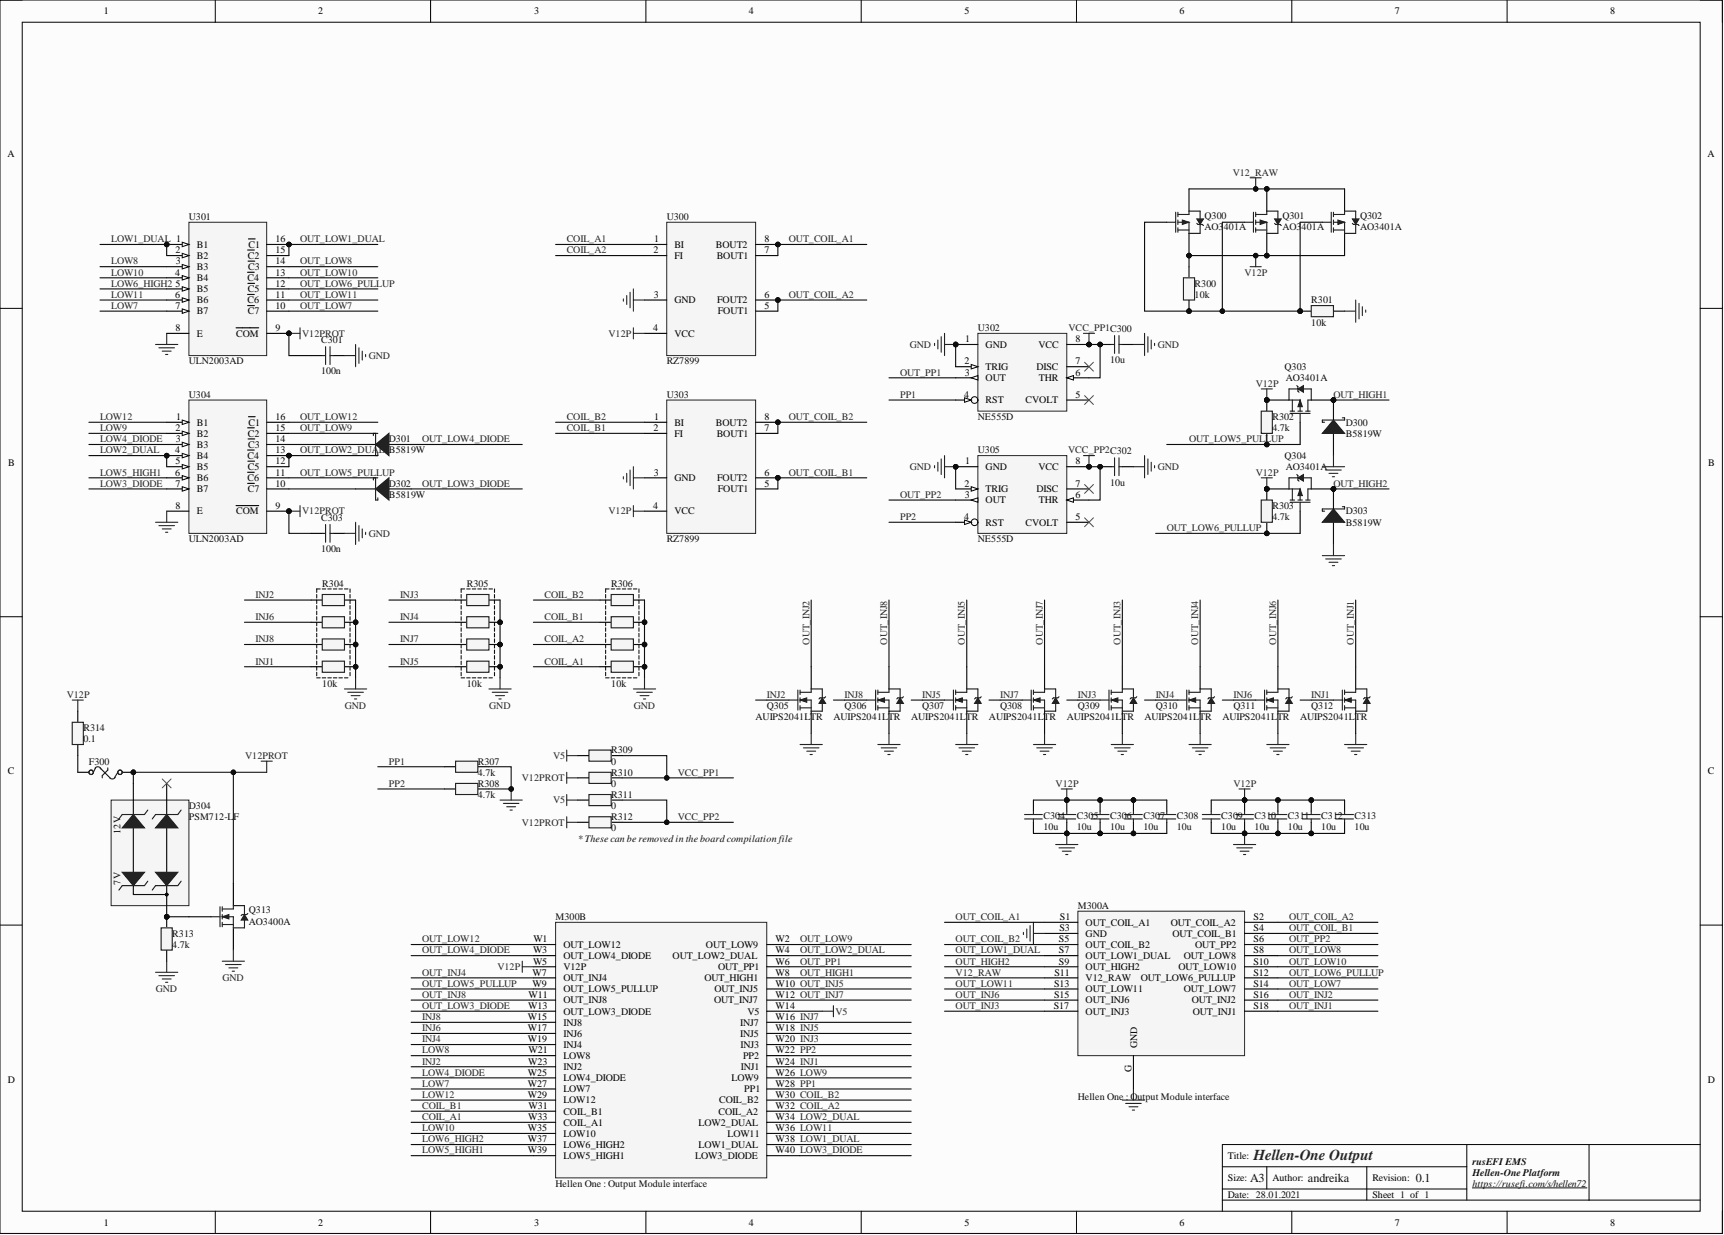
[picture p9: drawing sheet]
<svg xmlns="http://www.w3.org/2000/svg" width="393mm" height="282mm" viewBox="0 0 393 282" stroke-linecap="round" stroke-linejoin="round" font-family="sans-serif">
<defs><g id="words">
<text font-size="3.5" fill="#262626" x="286" y="264.7">Hellen-One Output</text>
<g font-size="2.8" fill="#0e0e0e">
<text x="285.2" y="269.8">A3</text>
<text x="298.4" y="269.8">andreika</text>
<text x="323" y="269.8">0.1</text>
</g>
<g font-size="2.3">
<text x="23.7" y="3.3">1</text>
<text x="72.6" y="3.3">2</text>
<text x="121.9" y="3.3">3</text>
<text x="170.9" y="3.3">4</text>
<text x="220.1" y="3.3">5</text>
<text x="269.1" y="3.3">6</text>
<text x="318.3" y="3.3">7</text>
<text x="367.4" y="3.3">8</text>
<text x="1.7" y="35.9">A</text>
<text x="389.6" y="35.9">A</text>
<text x="40.1" y="57.8">2</text>
<text x="44.9" y="56.6">B1</text>
<text x="44.9" y="59.1">B2</text>
<text x="56.5" y="59.1">C2</text>
<text x="56.7" y="56.6">C1</text>
<text x="62.9" y="55.3">16</text>
<text x="62.9" y="57.8">15</text>
<text x="149.1" y="57.8">2</text>
<text x="149.2" y="55.3">1</text>
<text x="153.9" y="56.6">BI</text>
<text x="153.9" y="59.1">FI</text>
<text x="163.4" y="56.6">BOUT2</text>
<text x="163.5" y="59.1">BOUT1</text>
<text x="174.4" y="57.8">7</text>
<text x="174.4" y="55.3">8</text>
<text x="40" y="62.9">4</text>
<text x="40.1" y="65.4">5</text>
<text x="40.1" y="60.4">3</text>
<text x="44.9" y="61.6">B3</text>
<text x="44.9" y="64.2">B4</text>
<text x="56.5" y="64.2">C4</text>
<text x="56.6" y="61.6">C3</text>
<text x="62.9" y="60.4">14</text>
<text x="62.9" y="62.9">13</text>
<text x="62.9" y="65.4">12</text>
<text x="40" y="68">6</text>
<text x="40.1" y="70.5">7</text>
<text x="44.9" y="66.7">B5</text>
<text x="44.9" y="69.2">B6</text>
<text x="44.9" y="71.8">B7</text>
<text x="56.5" y="69.2">C6</text>
<text x="56.5" y="66.7">C5</text>
<text x="56.5" y="71.8">C7</text>
<text x="62.9" y="68">11</text>
<text x="62.9" y="70.5">10</text>
<text x="149.2" y="68">3</text>
<text x="153.9" y="69.2">GND</text>
<text x="163.6" y="69.2">FOUT2</text>
<text x="163.8" y="71.8">FOUT1</text>
<text x="174.4" y="70.5">5</text>
<text x="174.4" y="68">6</text>
<text x="40.1" y="75.6">8</text>
<text x="44.9" y="76.8">E</text>
<text x="53.9" y="76.8">COM</text>
<text x="62.9" y="75.6">9</text>
<text x="149" y="75.6">4</text>
<text x="153.9" y="76.8">VCC</text>
<text x="220.1" y="83.2">2</text>
<text x="220.2" y="78.1">1</text>
<text x="224.9" y="79.4">GND</text>
<text x="237" y="79.4">VCC</text>
<text x="245.4" y="83.2">7</text>
<text x="245.4" y="78.1">8</text>
<text x="220.2" y="85.7">3</text>
<text x="224.9" y="84.5">TRIG</text>
<text x="224.9" y="87">OUT</text>
<text x="236.5" y="84.5">DISC</text>
<text x="237.1" y="87">THR</text>
<text x="245.4" y="85.7">6</text>
<text x="40.2" y="95.9">1</text>
<text x="62.9" y="95.9">16</text>
<text x="149.2" y="95.9">1</text>
<text x="174.4" y="95.9">8</text>
<text x="220" y="90.8">4</text>
<text x="224.9" y="92.1">RST</text>
<text x="234" y="92.1">CVOLT</text>
<text x="245.4" y="90.8">5</text>
<text x="40.1" y="98.4">2</text>
<text x="40.1" y="100.9">3</text>
<text x="44.9" y="97.1">B1</text>
<text x="44.9" y="99.7">B2</text>
<text x="56.5" y="99.7">C2</text>
<text x="56.7" y="97.1">C1</text>
<text x="62.9" y="100.9">14</text>
<text x="62.9" y="98.4">15</text>
<text x="149.1" y="98.4">2</text>
<text x="153.9" y="97.1">BI</text>
<text x="153.9" y="99.7">FI</text>
<text x="163.4" y="97.1">BOUT2</text>
<text x="163.5" y="99.7">BOUT1</text>
<text x="174.4" y="98.4">7</text>
<text x="1.9" y="106.4">B</text>
<text x="40" y="103.5">4</text>
<text x="40.1" y="106">5</text>
<text x="44.9" y="102.2">B3</text>
<text x="44.9" y="104.7">B4</text>
<text x="44.9" y="107.3">B5</text>
<text x="56.5" y="104.7">C4</text>
<text x="56.5" y="107.3">C5</text>
<text x="56.6" y="102.2">C3</text>
<text x="62.9" y="103.5">13</text>
<text x="62.9" y="106">12</text>
<text x="220.2" y="106">1</text>
<text x="224.9" y="107.3">GND</text>
<text x="237" y="107.3">VCC</text>
<text x="245.4" y="106">8</text>
<text x="389.8" y="106.4">B</text>
<text x="40" y="108.5">6</text>
<text x="40.1" y="111.1">7</text>
<text x="44.9" y="109.8">B6</text>
<text x="44.9" y="112.4">B7</text>
<text x="56.5" y="109.8">C6</text>
<text x="56.5" y="112.4">C7</text>
<text x="62.9" y="108.5">11</text>
<text x="62.9" y="111.1">10</text>
<text x="149.2" y="108.5">3</text>
<text x="153.9" y="109.8">GND</text>
<text x="163.6" y="109.8">FOUT2</text>
<text x="163.8" y="112.4">FOUT1</text>
<text x="174.4" y="111.1">5</text>
<text x="174.4" y="108.5">6</text>
<text x="220.1" y="111.1">2</text>
<text x="220.2" y="113.6">3</text>
<text x="224.9" y="112.4">TRIG</text>
<text x="236.5" y="112.4">DISC</text>
<text x="245.4" y="113.6">6</text>
<text x="245.4" y="111.1">7</text>
<text x="40.1" y="116.2">8</text>
<text x="44.9" y="117.4">E</text>
<text x="53.9" y="117.4">COM</text>
<text x="62.9" y="116.2">9</text>
<text x="149" y="116.2">4</text>
<text x="153.9" y="117.4">VCC</text>
<text x="220" y="118.7">4</text>
<text x="224.9" y="114.9">OUT</text>
<text x="224.9" y="120">RST</text>
<text x="234" y="120">CVOLT</text>
<text x="237.1" y="114.9">THR</text>
<text x="245.4" y="118.7">5</text>
<text x="1.8" y="176.7">C</text>
<text x="389.7" y="176.7">C</text>
<text x="241.8" y="210">S1</text>
<text x="286" y="210">S2</text>
<text x="121.7" y="215.1">W1</text>
<text x="177" y="215.1">W2</text>
<text x="241.6" y="215.1">S5</text>
<text x="241.7" y="212.5">S3</text>
<text x="247.7" y="211.3">OUT_COIL_A1</text>
<text x="247.7" y="213.8">GND</text>
<text x="267.1" y="211.3">OUT_COIL_A2</text>
<text x="267.5" y="213.8">OUT_COIL_B1</text>
<text x="286" y="212.5">S4</text>
<text x="286" y="215.1">S6</text>
<text x="121.6" y="217.6">W3</text>
<text x="121.6" y="220.1">W5</text>
<text x="128.5" y="216.3">OUT_LOW12</text>
<text x="128.5" y="218.9">OUT_LOW4_DIODE</text>
<text x="128.5" y="221.4">V12P</text>
<text x="153.5" y="218.9">OUT_LOW2_DUAL</text>
<text x="161.1" y="216.3">OUT_LOW9</text>
<text x="163.9" y="221.4">OUT_PP1</text>
<text x="177" y="217.6">W4</text>
<text x="177" y="220.1">W6</text>
<text x="241.6" y="217.6">S7</text>
<text x="241.6" y="220.1">S9</text>
<text x="247.7" y="216.3">OUT_COIL_B2</text>
<text x="247.7" y="218.9">OUT_LOW1_DUAL</text>
<text x="247.7" y="221.4">OUT_HIGH2</text>
<text x="268.9" y="221.4">OUT_LOW10</text>
<text x="270.1" y="218.9">OUT_LOW8</text>
<text x="272.7" y="216.3">OUT_PP2</text>
<text x="286" y="217.6">S8</text>
<text x="286" y="220.1">S10</text>
<text x="120.6" y="227.7">W11</text>
<text x="121.5" y="222.7">W7</text>
<text x="121.5" y="225.2">W9</text>
<text x="128.5" y="223.9">OUT_INJ4</text>
<text x="128.5" y="226.5">OUT_LOW5_PULLUP</text>
<text x="160.7" y="223.9">OUT_HIGH1</text>
<text x="163" y="226.5">OUT_INJ5</text>
<text x="177" y="222.7">W8</text>
<text x="177" y="225.2">W10 OUT_INJ5</text>
<text x="177" y="227.7">W12 OUT_INJ7</text>
<text x="240.5" y="225.2">S13</text>
<text x="240.5" y="227.7">S15</text>
<text x="240.6" y="222.7">S11</text>
<text x="247.7" y="223.9">V12_RAW</text>
<text x="247.7" y="226.5">OUT_LOW11</text>
<text x="260.3" y="223.9">OUT_LOW6_PULLUP</text>
<text x="270.1" y="226.5">OUT_LOW7</text>
<text x="286" y="222.7">S12</text>
<text x="286" y="225.2">S14</text>
<text x="286" y="227.7">S16</text>
<text x="120.4" y="232.8">W15</text>
<text x="120.5" y="230.3">W13</text>
<text x="128.5" y="229">OUT_INJ8</text>
<text x="128.5" y="231.6">OUT_LOW3_DIODE</text>
<text x="162.9" y="229">OUT_INJ7</text>
<text x="170.5" y="231.6">V5</text>
<text x="177" y="230.3">W14</text>
<text x="177" y="232.8">W16 INJ7</text>
<text x="240.4" y="230.3">S17</text>
<text x="247.7" y="229">OUT_INJ6</text>
<text x="247.7" y="231.6">OUT_INJ3</text>
<text x="272" y="229">OUT_INJ2</text>
<text x="272.1" y="231.6">OUT_INJ1</text>
<text x="286" y="230.3">S18</text>
<text x="120.4" y="235.4">W17</text>
<text x="120.4" y="237.9">W19</text>
<text x="128.5" y="234.1">INJ8</text>
<text x="128.5" y="236.6">INJ6</text>
<text x="128.5" y="239.2">INJ4</text>
<text x="168.9" y="234.1">INJ7</text>
<text x="168.9" y="236.6">INJ5</text>
<text x="168.9" y="239.2">INJ3</text>
<text x="177" y="235.4">W18 INJ5</text>
<text x="177" y="237.9">W20 INJ3</text>
<text x="259.5" y="239.2" transform="rotate(-90 259.5 239.2)">GND</text>
<text x="120.4" y="245.5">W25</text>
<text x="120.5" y="243">W23</text>
<text x="120.6" y="240.4">W21</text>
<text x="128.5" y="241.7">LOW8</text>
<text x="128.5" y="244.2">INJ2</text>
<text x="169" y="244.2">INJ1</text>
<text x="169.5" y="241.7">PP2</text>
<text x="177" y="240.4">W22 PP2</text>
<text x="177" y="243">W24 INJ1</text>
<text x="177" y="245.5">W26 LOW9</text>
<text x="258.2" y="244.6" transform="rotate(-90 258.2 244.6)">G</text>
<text x="1.8" y="247.1">D</text>
<text x="120.4" y="248">W27</text>
<text x="120.4" y="250.6">W29</text>
<text x="128.5" y="249.3">LOW7</text>
<text x="128.5" y="251.8">LOW12</text>
<text x="128.5" y="246.8">LOW4_DIODE</text>
<text x="164.1" y="251.8">COIL_B2</text>
<text x="166.9" y="246.8">LOW9</text>
<text x="169.8" y="249.3">PP1</text>
<text x="177" y="250.6">W30 COIL_B2</text>
<text x="177" y="248">W28 PP1</text>
<text x="389.7" y="247.1">D</text>
<text x="120.5" y="255.6">W33</text>
<text x="120.6" y="253.1">W31</text>
<text x="128.5" y="254.4">COIL_B1</text>
<text x="128.5" y="256.9">COIL_A1</text>
<text x="159.4" y="256.9">LOW2_DUAL</text>
<text x="164" y="254.4">COIL_A2</text>
<text x="177" y="253.1">W32 COIL_A2</text>
<text x="177" y="255.6">W34 LOW2_DUAL</text>
<text x="120.4" y="258.2">W35</text>
<text x="120.4" y="260.7">W37</text>
<text x="120.4" y="263.3">W39</text>
<text x="128.5" y="259.5">LOW10</text>
<text x="128.5" y="262">LOW6_HIGH2</text>
<text x="159.4" y="262">LOW1_DUAL</text>
<text x="166" y="259.5">LOW11</text>
<text x="177" y="258.2">W36 LOW11</text>
<text x="177" y="260.7">W38 LOW1_DUAL</text>
<text x="177" y="263.3">W40 LOW3_DIODE</text>
<text x="128.5" y="264.5">LOW5_HIGH1</text>
<text x="158.6" y="264.5">LOW3_DIODE</text>
<text x="280.2" y="264.5">Title:</text>
<text x="280.2" y="269.6">Size:</text>
<text x="290.3" y="269.6">Author:</text>
<text x="313.1" y="269.6">Revision:</text>
<text x="280.2" y="273.4">Date: 28.01.2021</text>
<text x="313.1" y="273.4">Sheet 1 of 1</text>
<text x="23.7" y="279.7">1</text>
<text x="72.6" y="279.7">2</text>
<text x="121.9" y="279.7">3</text>
<text x="170.9" y="279.7">4</text>
<text x="220.1" y="279.7">5</text>
<text x="269.1" y="279.7">6</text>
<text x="318.3" y="279.7">7</text>
<text x="367.4" y="279.7">8</text>
</g>
<g font-size="2.3" fill="#262626">
<text x="281.3" y="40.1">V12_RAW</text>
<text x="25.4" y="55.3">LOW1_DUAL 1</text>
<text x="68.5" y="55.3">OUT_LOW1_DUAL</text>
<text x="129.3" y="55.3">COIL_A1</text>
<text x="129.3" y="57.8">COIL_A2</text>
<text x="180" y="55.3">OUT_COIL_A1</text>
<text x="25.4" y="62.9">LOW10</text>
<text x="25.4" y="60.4">LOW8</text>
<text x="25.4" y="65.4">LOW6_HIGH2</text>
<text x="68.5" y="62.9">OUT_LOW10</text>
<text x="68.5" y="60.4">OUT_LOW8</text>
<text x="68.5" y="65.4">OUT_LOW6_PULLUP</text>
<text x="284" y="62.9">V12P</text>
<text x="25.4" y="68">LOW11</text>
<text x="25.4" y="70.5">LOW7</text>
<text x="68.5" y="68">OUT_LOW11</text>
<text x="68.5" y="70.5">OUT_LOW7</text>
<text x="180" y="68">OUT_COIL_A2</text>
<text x="69" y="76.8">V12PROT</text>
<text x="138.9" y="76.8">V12P</text>
<text x="243.8" y="75.6">VCC_PP1C300</text>
<text x="84.2" y="81.9">GND</text>
<text x="207.6" y="79.4">GND</text>
<text x="264.2" y="79.4">GND</text>
<text x="205.4" y="85.7">OUT_PP1</text>
<text x="286.5" y="88.3">V12P</text>
<text x="22.8" y="95.9">LOW12</text>
<text x="68.5" y="95.9">OUT_LOW12</text>
<text x="129.3" y="95.9">COIL_B2</text>
<text x="180" y="95.9">OUT_COIL_B2</text>
<text x="205.4" y="90.8">PP1</text>
<text x="304.2" y="90.8">OUT_HIGH1</text>
<text x="22.8" y="98.4">LOW9</text>
<text x="22.8" y="100.9">LOW4_DIODE</text>
<text x="68.5" y="98.4">OUT_LOW9</text>
<text x="96.3" y="100.9">OUT_LOW4_DIODE</text>
<text x="129.3" y="98.4">COIL_B1</text>
<text x="271.3" y="100.9">OUT_LOW5_PULLUP</text>
<text x="22.8" y="103.5">LOW2_DUAL</text>
<text x="68.5" y="103.5">OUT_LOW2_DUAL</text>
<text x="207.6" y="107.3">GND</text>
<text x="243.7" y="103.5">VCC_PP2C302</text>
<text x="264.2" y="107.3">GND</text>
<text x="22.8" y="108.5">LOW5_HIGH1</text>
<text x="22.8" y="111.1">LOW3_DIODE</text>
<text x="68.5" y="108.5">OUT_LOW5_PULLUP</text>
<text x="96.3" y="111.1">OUT_LOW3_DIODE</text>
<text x="180" y="108.5">OUT_COIL_B1</text>
<text x="205.4" y="113.6">OUT_PP2</text>
<text x="286.5" y="108.5">V12P</text>
<text x="304.2" y="111.1">OUT_HIGH2</text>
<text x="69" y="117.4">V12PROT</text>
<text x="138.9" y="117.4">V12P</text>
<text x="205.4" y="118.7">PP2</text>
<text x="84.2" y="122.5">GND</text>
<text x="266.2" y="121.2">OUT_LOW6_PULLUP</text>
<text x="58.3" y="136.4">INJ2</text>
<text x="91.3" y="136.4">INJ3</text>
<text x="124.2" y="136.4">COIL_B2</text>
<text x="58.3" y="141.5">INJ6</text>
<text x="91.3" y="141.5">INJ4</text>
<text x="124.2" y="141.5">COIL_B1</text>
<text x="58.3" y="146.6">INJ8</text>
<text x="91.3" y="146.6">INJ7</text>
<text x="124.2" y="146.6">COIL_A2</text>
<text x="184.7" y="147.1" transform="rotate(-90 184.7 147.1)">OUT_INJ2</text>
<text x="202.4" y="147.1" transform="rotate(-90 202.4 147.1)">OUT_INJ8</text>
<text x="220.2" y="147.1" transform="rotate(-90 220.2 147.1)">OUT_INJ5</text>
<text x="237.9" y="147.1" transform="rotate(-90 237.9 147.1)">OUT_INJ7</text>
<text x="255.6" y="147.1" transform="rotate(-90 255.6 147.1)">OUT_INJ3</text>
<text x="273.4" y="147.1" transform="rotate(-90 273.4 147.1)">OUT_INJ4</text>
<text x="291.1" y="147.1" transform="rotate(-90 291.1 147.1)">OUT_INJ6</text>
<text x="308.9" y="147.1" transform="rotate(-90 308.9 147.1)">OUT_INJ1</text>
<text x="58.3" y="151.7">INJ1</text>
<text x="91.3" y="151.7">INJ5</text>
<text x="124.2" y="151.7">COIL_A1</text>
<text x="15.2" y="159.3">V12P</text>
<text x="78.7" y="161.8">GND</text>
<text x="111.6" y="161.8">GND</text>
<text x="144.6" y="161.8">GND</text>
<text x="174.9" y="159.3">INJ2</text>
<text x="192.7" y="159.3">INJ8</text>
<text x="210.4" y="159.3">INJ5</text>
<text x="228.2" y="159.3">INJ7</text>
<text x="245.9" y="159.3">INJ3</text>
<text x="263.7" y="159.3">INJ4</text>
<text x="281.4" y="159.3">INJ6</text>
<text x="299.2" y="159.3">INJ1</text>
<text x="55.9" y="173.2">V12PROT</text>
<text x="126.2" y="173.2">V5</text>
<text x="88.7" y="174.5">PP1</text>
<text x="88.7" y="179.6">PP2</text>
<text x="119.1" y="178.3">V12PROT</text>
<text x="154.7" y="177">VCC_PP1</text>
<text x="240.9" y="179.6">V12P</text>
<text x="281.4" y="179.6">V12P</text>
<text x="126.2" y="183.4">V5</text>
<text x="119.1" y="188.4">V12PROT</text>
<text x="154.7" y="187.2">VCC_PP2</text>
<text x="218" y="210">OUT_COIL_A1</text>
<text x="294.1" y="210">OUT_COIL_A2</text>
<text x="96.3" y="215.1">OUT_LOW12</text>
<text x="182.5" y="215.1">OUT_LOW9</text>
<text x="218" y="215.1">OUT_COIL_B2</text>
<text x="294.1" y="212.5">OUT_COIL_B1</text>
<text x="294.1" y="215.1">OUT_PP2</text>
<text x="96.3" y="217.6">OUT_LOW4_DIODE</text>
<text x="113.5" y="221.4">V12P</text>
<text x="182.5" y="217.6">OUT_LOW2_DUAL</text>
<text x="182.5" y="220.1">OUT_PP1</text>
<text x="218" y="217.6">OUT_LOW1_DUAL</text>
<text x="218" y="220.1">OUT_HIGH2</text>
<text x="294.1" y="217.6">OUT_LOW8</text>
<text x="294.1" y="220.1">OUT_LOW10</text>
<text x="35.6" y="226.5">GND</text>
<text x="50.8" y="223.9">GND</text>
<text x="96.3" y="222.7">OUT_INJ4</text>
<text x="96.3" y="225.2">OUT_LOW5_PULLUP</text>
<text x="96.3" y="227.7">OUT_INJ8</text>
<text x="182.5" y="222.7">OUT_HIGH1</text>
<text x="218" y="222.7">V12_RAW</text>
<text x="218" y="225.2">OUT_LOW11</text>
<text x="218" y="227.7">OUT_INJ6</text>
<text x="294.1" y="222.7">OUT_LOW6_PULLUP</text>
<text x="294.1" y="225.2">OUT_LOW7</text>
<text x="294.1" y="227.7">OUT_INJ2</text>
<text x="96.3" y="230.3">OUT_LOW3_DIODE</text>
<text x="96.3" y="232.8">INJ8</text>
<text x="190.7" y="231.6">V5</text>
<text x="218" y="230.3">OUT_INJ3</text>
<text x="294.1" y="230.3">OUT_INJ1</text>
<text x="96.3" y="235.4">INJ6</text>
<text x="96.3" y="237.9">INJ4</text>
<text x="96.3" y="240.4">LOW8</text>
<text x="96.3" y="243">INJ2</text>
<text x="96.3" y="245.5">LOW4_DIODE</text>
<text x="96.3" y="248">LOW7</text>
<text x="96.3" y="250.6">LOW12</text>
<text x="96.3" y="253.1">COIL_B1</text>
<text x="96.3" y="255.6">COIL_A1</text>
<text x="96.3" y="258.2">LOW10</text>
<text x="96.3" y="260.7">LOW6_HIGH2</text>
<text x="96.3" y="263.3">LOW5_HIGH1</text>
</g>
<g font-size="2.3" fill="#0e0e0e">
<text x="43.1" y="50.2">U301</text>
<text x="152.1" y="50.2">U300</text>
<text x="274.8" y="50">Q300</text>
<text x="274.8" y="52.5">AO3</text>
<text x="279.2" y="52.5">401A</text>
<text x="292.6" y="50">Q301</text>
<text x="292.6" y="52.5">AO3</text>
<text x="297" y="52.5">401A</text>
<text x="310.3" y="50">Q302</text>
<text x="310.3" y="52.5">AO3401A</text>
<text x="272.6" y="65.4">R300</text>
<text x="272.6" y="68">10k</text>
<text x="299.2" y="69.2">R301</text>
<text x="223.1" y="75.6">U302</text>
<text x="299.2" y="74.3">10k</text>
<text x="43.1" y="83.2">ULN2003AD</text>
<text x="73.3" y="78.4">C301</text>
<text x="152.1" y="83.2">RZ7899</text>
<text x="253.3" y="82.9">10u</text>
<text x="73.3" y="85.5">100n</text>
<text x="293.1" y="84.5">Q303</text>
<text x="293.3" y="87">AO3401A</text>
<text x="43.1" y="90.8">U304</text>
<text x="152.1" y="90.8">U303</text>
<text x="223.1" y="95.9">NE555D</text>
<text x="290.3" y="95.9">R302</text>
<text x="88.7" y="100.9">D301</text>
<text x="290.3" y="98.4">4.7k</text>
<text x="307" y="97.1">D300</text>
<text x="307" y="99.7">B5819W</text>
<text x="88.7" y="103.5">B5819W</text>
<text x="223.1" y="103.5">U305</text>
<text x="293.1" y="104.7">Q304</text>
<text x="293.3" y="107.3">AO3401A</text>
<text x="88.7" y="111.1">D302</text>
<text x="88.7" y="113.6">B5819W</text>
<text x="253.3" y="110.8">10u</text>
<text x="73.3" y="118.9">C303</text>
<text x="290.3" y="116.2">R303</text>
<text x="290.3" y="118.7">4.7k</text>
<text x="307" y="117.4">D303</text>
<text x="307" y="120">B5819W</text>
<text x="43.1" y="123.8">ULN2003AD</text>
<text x="152.1" y="123.8">RZ7899</text>
<text x="223.1" y="123.8">NE555D</text>
<text x="73.3" y="126">100n</text>
<text x="73.5" y="133.9">R304</text>
<text x="106.5" y="133.9">R305</text>
<text x="139.4" y="133.9">R306</text>
<text x="73.5" y="156.7">10k</text>
<text x="106.5" y="156.7">10k</text>
<text x="139.4" y="156.7">10k</text>
<text x="174.9" y="161.8">Q305</text>
<text x="192.7" y="161.8">Q306</text>
<text x="210.4" y="161.8">Q307</text>
<text x="228.2" y="161.8">Q308</text>
<text x="245.9" y="161.8">Q309</text>
<text x="263.7" y="161.8">Q310</text>
<text x="281.4" y="161.8">Q311</text>
<text x="299.2" y="161.8">Q312</text>
<text x="19" y="166.9">R314</text>
<text x="172.4" y="164.3">AUIPS2041LTR</text>
<text x="190.2" y="164.3">AUIPS2041LTR</text>
<text x="207.9" y="164.3">AUIPS2041LTR</text>
<text x="225.6" y="164.3">AUIPS2041LTR</text>
<text x="243.4" y="164.3">AUIPS2041LTR</text>
<text x="261.1" y="164.3">AUIPS2041LTR</text>
<text x="278.9" y="164.3">AUIPS2041LTR</text>
<text x="296.6" y="164.3">AUIPS2041LTR</text>
<text x="19" y="169.4">0.1</text>
<text x="139.4" y="172">R309</text>
<text x="20.3" y="174.5">F300</text>
<text x="109" y="174.5">R307</text>
<text x="109" y="177">4.7k</text>
<text x="109" y="179.6">R308</text>
<text x="139.4" y="174.5">0</text>
<text x="139.4" y="177">R310</text>
<text x="139.4" y="179.6">0</text>
<text x="43.1" y="184.6">D304</text>
<text x="109" y="182.1">4.7k</text>
<text x="139.4" y="182.1">R311</text>
<text x="139.4" y="184.6">0</text>
<text x="27.5" y="190.3" transform="rotate(-90 27.5 190.3)">12V</text>
<text x="43.1" y="187.2">PSM712-L</text>
<text x="53.3" y="187.2">F</text>
<text x="139.4" y="187.2">R312</text>
<text x="139.4" y="189.7">0</text>
<text x="238.1" y="186.9">C304</text>
<text x="238.1" y="189.5">10u</text>
<text x="245.7" y="186.9">C305</text>
<text x="245.7" y="189.5">10u</text>
<text x="253.3" y="186.9">C306</text>
<text x="253.3" y="189.5">10u</text>
<text x="260.9" y="186.9">C307</text>
<text x="260.9" y="189.5">10u</text>
<text x="268.5" y="186.9">C308</text>
<text x="268.5" y="189.5">10u</text>
<text x="278.6" y="186.9">C309</text>
<text x="278.6" y="189.5">10u</text>
<text x="286.2" y="186.9">C310</text>
<text x="286.2" y="189.5">10u</text>
<text x="293.8" y="186.9">C311</text>
<text x="293.8" y="189.5">10u</text>
<text x="301.5" y="186.9">C312</text>
<text x="301.5" y="189.5">10u</text>
<text x="309.1" y="186.9">C313</text>
<text x="309.1" y="189.5">10u</text>
<text x="131.8" y="192.2">* These can be removedin the board compilation file</text>
<text x="27.5" y="201.9" transform="rotate(-90 27.5 201.9)">7V</text>
<text x="56.8" y="208.5">Q313</text>
<text x="126.8" y="210">M300B</text>
<text x="245.9" y="207.5">M300A</text>
<text x="39.3" y="213.8">R313</text>
<text x="56.8" y="211">AO3400A</text>
<text x="39.3" y="216.3">4.7k</text>
<text x="245.9" y="251.1">Hellen One :Output Module interface</text>
<text x="335.9" y="268.4">Hellen-One Platform</text>
<text x="335.9" y="265.9">rusEFI EMS</text>
<text x="126.8" y="270.9">Hellen One :Output Module interface</text>
<text x="335.9" y="270.9">https://rusefi.com/s/hellen72</text>
</g>
</g></defs>
<path d="M0 0h393v281.5h-393z" fill-rule="evenodd" fill="#fcfcfc"/>
<path d="M0 0h393v281.5h-393z" fill="none" stroke="#000" stroke-width=".23"/>
<path d="M5.1 5.1h382.8v271.3h-382.8z" fill-rule="evenodd" fill="#fcfcfc"/>
<g fill="none" stroke="#000" stroke-width=".23">
<path d="M0 0h5.1M5.1 5.1h382.8v271.3h-382.8zM49.1 0v5.1M98.2 0v5.1M147.4 0v5.1M196.5 0v5.1M245.6 0v5.1M294.7 0v5.1M343.9 0v5.1M387.9 0h5.1v5.1M0 70.4h5.1M387.9 70.4h5.1"/>
<path d="M0 140.8h5.1M387.9 140.8h5.1M0 211.1h5.1M387.9 211.1h5.1M49.1 276.4v5.1M98.2 276.4v5.1M147.4 276.4v5.1M196.5 276.4v5.1M245.6 276.4v5.1M278.9 266.3h55.8M278.9 273.9h109M278.9 271.4h55.8"/>
<path d="M289 266.3v5.1M294.7 276.4v5.1M311.8 266.3v7.6M334.7 261.2v12.7M343.9 276.4v5.1M362.6 261.2v12.7M387.9 261.2h-109v15.2M393 276.4v5.1"/>
</g>
<path d="M335.9 271.1h26.2" fill="none" stroke="#0e0e0e" stroke-width=".23"/>
<path d="M129.3 171.2v2.5M129.3 176.3v2.5M129.3 177.5h2.5M129.3 172.5h2.5" fill="none" stroke="#262626" stroke-width=".25"/>
<path d="M81.1 111.6h5.1M88.7 111.6h5.1" fill="none" stroke="#000" stroke-width=".25"/>
<path d="M85.7 111.6l3-2.5v5z" fill="#1c1c1c"/>
<path d="M85.2 109.6v-.5h.5v5h.5v-.5M85.7 111.6l3-2.5v5z" fill="none" stroke="#1c1c1c" stroke-width=".25"/>
<path d="M81.1 101.4h5.1M88.7 101.4h5.1" fill="none" stroke="#000" stroke-width=".25"/>
<path d="M85.7 101.4l3-2.5v5.1z" fill="#1c1c1c"/>
<path d="M85.2 99.4v-.5h.5v5.1h.5v-.5M85.7 101.4l3-2.5v5.1z" fill="none" stroke="#1c1c1c" stroke-width=".25"/>
<circle cx="243.4" cy="182.6" r=".51" fill="#0e0e0e"/>
<circle cx="243.4" cy="182.6" r=".51" fill="none" stroke="#0e0e0e" stroke-width=".23"/>
<circle cx="243.4" cy="190.2" r=".51" fill="#0e0e0e"/>
<circle cx="243.4" cy="190.2" r=".51" fill="none" stroke="#0e0e0e" stroke-width=".23"/>
<path d="M243.4 182.6v2.5" fill="none" stroke="#000" stroke-width=".25"/>
<circle cx="243.4" cy="182.6" r=".51" fill="#0e0e0e"/>
<circle cx="243.4" cy="182.6" r=".51" fill="none" stroke="#0e0e0e" stroke-width=".23"/>
<path d="M243.4 187.7v2.5" fill="none" stroke="#000" stroke-width=".25"/>
<circle cx="243.4" cy="190.2" r=".51" fill="#0e0e0e"/>
<circle cx="243.4" cy="190.2" r=".51" fill="none" stroke="#0e0e0e" stroke-width=".23"/>
<path d="M241.4 186.9h4M241.4 185.9h4M243.4 185.1v.8M243.4 186.9v.8" fill="none" stroke="#1c1c1c" stroke-width=".25"/>
<path d="M242.1 180.1h2.6M243.4 180.1v2.5" fill="none" stroke="#262626" stroke-width=".25"/>
<circle cx="243.4" cy="182.6" r=".51" fill="#0e0e0e"/>
<circle cx="243.4" cy="182.6" r=".51" fill="none" stroke="#0e0e0e" stroke-width=".23"/>
<path d="M240.9 192.8h5M241.6 193.5h3.6M242.4 194.3h2M243.1 195h.5M243.4 190.2v2.6" fill="none" stroke="#262626" stroke-width=".25"/>
<circle cx="243.4" cy="190.2" r=".51" fill="#0e0e0e"/>
<circle cx="243.4" cy="190.2" r=".51" fill="none" stroke="#0e0e0e" stroke-width=".23"/>
<circle cx="251" cy="182.6" r=".51" fill="#0e0e0e"/>
<circle cx="251" cy="182.6" r=".51" fill="none" stroke="#0e0e0e" stroke-width=".23"/>
<circle cx="251" cy="190.2" r=".51" fill="#0e0e0e"/>
<circle cx="251" cy="190.2" r=".51" fill="none" stroke="#0e0e0e" stroke-width=".23"/>
<path d="M251 182.6v2.5" fill="none" stroke="#000" stroke-width=".25"/>
<circle cx="251" cy="182.6" r=".51" fill="#0e0e0e"/>
<circle cx="251" cy="182.6" r=".51" fill="none" stroke="#0e0e0e" stroke-width=".23"/>
<path d="M251 187.7v2.5" fill="none" stroke="#000" stroke-width=".25"/>
<circle cx="251" cy="190.2" r=".51" fill="#0e0e0e"/>
<circle cx="251" cy="190.2" r=".51" fill="none" stroke="#0e0e0e" stroke-width=".23"/>
<path d="M249 186.9h4M249 185.9h4M251 185.1v.8M251 186.9v.8" fill="none" stroke="#1c1c1c" stroke-width=".25"/>
<circle cx="258.6" cy="182.6" r=".51" fill="#0e0e0e"/>
<circle cx="258.6" cy="182.6" r=".51" fill="none" stroke="#0e0e0e" stroke-width=".23"/>
<circle cx="258.6" cy="190.2" r=".51" fill="#0e0e0e"/>
<circle cx="258.6" cy="190.2" r=".51" fill="none" stroke="#0e0e0e" stroke-width=".23"/>
<path d="M258.6 182.6v2.5" fill="none" stroke="#000" stroke-width=".25"/>
<circle cx="258.6" cy="182.6" r=".51" fill="#0e0e0e"/>
<circle cx="258.6" cy="182.6" r=".51" fill="none" stroke="#0e0e0e" stroke-width=".23"/>
<path d="M258.6 187.7v2.5" fill="none" stroke="#000" stroke-width=".25"/>
<circle cx="258.6" cy="190.2" r=".51" fill="#0e0e0e"/>
<circle cx="258.6" cy="190.2" r=".51" fill="none" stroke="#0e0e0e" stroke-width=".23"/>
<path d="M233.8 186.9h4M233.8 185.9h4M235.8 185.1v.8M235.8 186.9v.8M256.6 186.9h4M256.6 185.9h4M258.6 185.1v.8M258.6 186.9v.8M264.2 186.9h4M264.2 185.9h4M266.2 185.1v.8M266.2 186.9v.8" fill="none" stroke="#1c1c1c" stroke-width=".25"/>
<path d="M235.8 182.6v2.5M235.8 187.7v2.5M266.2 182.6v2.5M266.2 187.7v2.5" fill="none" stroke="#000" stroke-width=".25"/>
<circle cx="284" cy="182.6" r=".51" fill="#0e0e0e"/>
<circle cx="284" cy="182.6" r=".51" fill="none" stroke="#0e0e0e" stroke-width=".23"/>
<circle cx="284" cy="190.2" r=".51" fill="#0e0e0e"/>
<circle cx="284" cy="190.2" r=".51" fill="none" stroke="#0e0e0e" stroke-width=".23"/>
<path d="M284 182.6v2.5" fill="none" stroke="#000" stroke-width=".25"/>
<circle cx="284" cy="182.6" r=".51" fill="#0e0e0e"/>
<circle cx="284" cy="182.6" r=".51" fill="none" stroke="#0e0e0e" stroke-width=".23"/>
<path d="M284 187.7v2.5" fill="none" stroke="#000" stroke-width=".25"/>
<circle cx="284" cy="190.2" r=".51" fill="#0e0e0e"/>
<circle cx="284" cy="190.2" r=".51" fill="none" stroke="#0e0e0e" stroke-width=".23"/>
<path d="M281.9 186.9h4.1M281.9 185.9h4.1M284 185.1v.8M284 186.9v.8" fill="none" stroke="#1c1c1c" stroke-width=".25"/>
<path d="M282.7 180.1h2.5M284 180.1v2.5" fill="none" stroke="#262626" stroke-width=".25"/>
<circle cx="284" cy="182.6" r=".51" fill="#0e0e0e"/>
<circle cx="284" cy="182.6" r=".51" fill="none" stroke="#0e0e0e" stroke-width=".23"/>
<path d="M281.4 192.8h5.1M282.2 193.5h3.5M282.9 194.3h2.1M283.7 195h.5M284 190.2v2.6" fill="none" stroke="#262626" stroke-width=".25"/>
<circle cx="284" cy="190.2" r=".51" fill="#0e0e0e"/>
<circle cx="284" cy="190.2" r=".51" fill="none" stroke="#0e0e0e" stroke-width=".23"/>
<circle cx="291.6" cy="182.6" r=".51" fill="#0e0e0e"/>
<circle cx="291.6" cy="182.6" r=".51" fill="none" stroke="#0e0e0e" stroke-width=".23"/>
<circle cx="291.6" cy="190.2" r=".51" fill="#0e0e0e"/>
<circle cx="291.6" cy="190.2" r=".51" fill="none" stroke="#0e0e0e" stroke-width=".23"/>
<path d="M291.6 182.6v2.5" fill="none" stroke="#000" stroke-width=".25"/>
<circle cx="291.6" cy="182.6" r=".51" fill="#0e0e0e"/>
<circle cx="291.6" cy="182.6" r=".51" fill="none" stroke="#0e0e0e" stroke-width=".23"/>
<path d="M291.6 187.7v2.5" fill="none" stroke="#000" stroke-width=".25"/>
<circle cx="291.6" cy="190.2" r=".51" fill="#0e0e0e"/>
<circle cx="291.6" cy="190.2" r=".51" fill="none" stroke="#0e0e0e" stroke-width=".23"/>
<path d="M289.5 186.9h4.1M289.5 185.9h4.1M291.6 185.1v.8M291.6 186.9v.8" fill="none" stroke="#1c1c1c" stroke-width=".25"/>
<circle cx="299.2" cy="182.6" r=".51" fill="#0e0e0e"/>
<circle cx="299.2" cy="182.6" r=".51" fill="none" stroke="#0e0e0e" stroke-width=".23"/>
<circle cx="299.2" cy="190.2" r=".51" fill="#0e0e0e"/>
<circle cx="299.2" cy="190.2" r=".51" fill="none" stroke="#0e0e0e" stroke-width=".23"/>
<path d="M299.2 182.6v2.5" fill="none" stroke="#000" stroke-width=".25"/>
<circle cx="299.2" cy="182.6" r=".51" fill="#0e0e0e"/>
<circle cx="299.2" cy="182.6" r=".51" fill="none" stroke="#0e0e0e" stroke-width=".23"/>
<path d="M299.2 187.7v2.5" fill="none" stroke="#000" stroke-width=".25"/>
<circle cx="299.2" cy="190.2" r=".51" fill="#0e0e0e"/>
<circle cx="299.2" cy="190.2" r=".51" fill="none" stroke="#0e0e0e" stroke-width=".23"/>
<g fill="none" stroke="#1c1c1c" stroke-width=".25">
<path d="M180 159.8h2M182 157.5v4.6M182.5 158h2.6M182.5 159.8h2.6v2.5M182.5 157.5v1M182.5 159.3v1M182.5 161.6h2.6M182.5 161v1.1M274.3 186.9h4.1M274.3 185.9h4.1M276.4 185.1v.8M276.4 186.9v.8"/>
<path d="M297.1 186.9h4.1M297.1 185.9h4.1M299.2 185.1v.8M299.2 186.9v.8M304.7 186.9h4.1M304.7 185.9h4.1M306.8 185.1v.8M306.8 186.9v.8"/>
</g>
<path d="M174.9 159.8h5.1M185.1 152.2v5M185.1 162.3v5.1M276.4 182.6v2.5M276.4 187.7v2.5M306.8 182.6v2.5M306.8 187.7v2.5" fill="none" stroke="#000" stroke-width=".25"/>
<path d="M182.5 159.8l1.6-.5v1z" fill="#1c1c1c"/>
<path d="M182.5 159.8l1.6-.5v1z" fill="none" stroke="#1c1c1c" stroke-width=".23"/>
<path d="M185.1 157.2v.8M185.1 162.3h2.5" fill="none" stroke="#1c1c1c" stroke-width=".25"/>
<path d="M187.6 159.3l.8 1.2h-1.5z" fill="#1c1c1c"/>
<path d="M187.6 159.3l.8 1.2h-1.5z" fill="none" stroke="#1c1c1c" stroke-width=".23"/>
<path d="M185.1 157.2h2.5v2.1M188.4 159l-.3 .3h-1l-.2 .2M187.6 160.5v1.8" fill="none" stroke="#1c1c1c" stroke-width=".25"/>
<g fill="none" stroke="#262626" stroke-width=".25">
<path d="M285.2 40.6h2.6M286.5 40.6v2.5M182.5 169.9h5.1M183.3 170.7h3.6M184.1 171.4h2M184.8 172.2h.5M185.1 167.4v2.5M200.3 169.9h5.1M201.1 170.7h3.5M201.8 171.4h2M202.6 172.2h.5M202.8 167.4v2.5"/>
<path d="M218 169.9h5.1M218.8 170.7h3.6M219.6 171.4h2M220.3 172.2h.5M220.6 167.4v2.5M235.8 169.9h5.1M236.5 170.7h3.6M237.3 171.4h2M238.1 172.2h.5M238.3 167.4v2.5M253.5 169.9h5.1M254.3 170.7h3.5"/>
<path d="M255.1 171.4h2M255.8 172.2h.5M256.1 167.4v2.5M271.3 169.9h5.1M272 170.7h3.6M272.8 171.4h2M273.6 172.2h.5M273.8 167.4v2.5"/>
</g>
<circle cx="286.5" cy="43.1" r=".51" fill="#0e0e0e"/>
<circle cx="286.5" cy="43.1" r=".51" fill="none" stroke="#0e0e0e" stroke-width=".23"/>
<path d="M286.5 58.3v2.6M285.2 60.9h2.6M306.8 71h2.5M309.3 68.5v5M310.1 69.2v3.6M310.8 70v2M311.6 70.8v.5" fill="none" stroke="#262626" stroke-width=".25"/>
<circle cx="286.5" cy="58.3" r=".51" fill="#0e0e0e"/>
<circle cx="286.5" cy="58.3" r=".51" fill="none" stroke="#0e0e0e" stroke-width=".23"/>
<circle cx="296.6" cy="71" r=".51" fill="#0e0e0e"/>
<circle cx="296.6" cy="71" r=".51" fill="none" stroke="#0e0e0e" stroke-width=".23"/>
<path d="M296.6 71h2.6" fill="none" stroke="#000" stroke-width=".25"/>
<circle cx="296.6" cy="71" r=".51" fill="#0e0e0e"/>
<circle cx="296.6" cy="71" r=".51" fill="none" stroke="#0e0e0e" stroke-width=".23"/>
<path d="M304.2 71h2.6" fill="none" stroke="#000" stroke-width=".25"/>
<path d="M299.2 69.7h5v2.6h-5z" fill-rule="evenodd" fill="#f5f5f5"/>
<path d="M299.2 69.7h5v2.6h-5z" fill="none" stroke="#1c1c1c" stroke-width=".25"/>
<path d="M101.4 175h2.5M109 175h2.6" fill="none" stroke="#000" stroke-width=".25"/>
<path d="M103.9 173.7h5.1v2.6h-5.1z" fill-rule="evenodd" fill="#f5f5f5"/>
<path d="M103.9 173.7h5.1v2.6h-5.1z" fill="none" stroke="#1c1c1c" stroke-width=".25"/>
<path d="M101.4 180.1h2.5M109 180.1h2.6" fill="none" stroke="#000" stroke-width=".25"/>
<path d="M103.9 178.8h5.1v2.5h-5.1z" fill-rule="evenodd" fill="#f5f5f5"/>
<path d="M103.9 178.8h5.1v2.5h-5.1z" fill="none" stroke="#1c1c1c" stroke-width=".25"/>
<path d="M114.1 182.6h5.1M114.9 183.4h3.5M115.6 184.1h2M116.4 184.9h.5M116.6 180.1v2.5" fill="none" stroke="#262626" stroke-width=".25"/>
<circle cx="116.6" cy="180.1" r=".51" fill="#0e0e0e"/>
<circle cx="116.6" cy="180.1" r=".51" fill="none" stroke="#0e0e0e" stroke-width=".23"/>
<circle cx="304.2" cy="111.6" r=".51" fill="#0e0e0e"/>
<circle cx="304.2" cy="111.6" r=".51" fill="none" stroke="#0e0e0e" stroke-width=".23"/>
<circle cx="289" cy="111.6" r=".51" fill="#0e0e0e"/>
<circle cx="289" cy="111.6" r=".51" fill="none" stroke="#0e0e0e" stroke-width=".23"/>
<path d="M299.2 111.6h5" fill="none" stroke="#000" stroke-width=".25"/>
<circle cx="304.2" cy="111.6" r=".51" fill="#0e0e0e"/>
<circle cx="304.2" cy="111.6" r=".51" fill="none" stroke="#0e0e0e" stroke-width=".23"/>
<path d="M289 111.6h5.1M296.6 116.7v5" fill="none" stroke="#000" stroke-width=".25"/>
<circle cx="289" cy="111.6" r=".51" fill="#0e0e0e"/>
<circle cx="289" cy="111.6" r=".51" fill="none" stroke="#0e0e0e" stroke-width=".23"/>
<path d="M294.1 111.6h2.5v2.5M294.4 114.6h4.5M294.4 114.1h1M294.9 111.6v2.5M296.1 114.1h1M296.6 114.6v2.1M297.9 114.1h1M298.4 111.6v2.5" fill="none" stroke="#1c1c1c" stroke-width=".25"/>
<path d="M296.6 111.6l.5 1.5h-1z" fill="#1c1c1c"/>
<path d="M296.6 111.6l.5 1.5h-1z" fill="none" stroke="#1c1c1c" stroke-width=".23"/>
<path d="M299.2 109.1v2.5h-.8" fill="none" stroke="#1c1c1c" stroke-width=".25"/>
<path d="M296.1 109.1l1.3-.8v1.5z" fill="#1c1c1c"/>
<path d="M296.1 109.1l1.3-.8v1.5z" fill="none" stroke="#1c1c1c" stroke-width=".23"/>
<path d="M295.9 108.3l.2 .2v1.1l.3 .2M296.1 109.1h-2v2.5M297.4 109.1h1.8" fill="none" stroke="#1c1c1c" stroke-width=".25"/>
<circle cx="304.2" cy="111.6" r=".51" fill="#0e0e0e"/>
<circle cx="304.2" cy="111.6" r=".51" fill="none" stroke="#0e0e0e" stroke-width=".23"/>
<path d="M304.2 111.6v5.1M304.2 119.2v5.1" fill="none" stroke="#000" stroke-width=".25"/>
<circle cx="304.2" cy="111.6" r=".51" fill="#0e0e0e"/>
<circle cx="304.2" cy="111.6" r=".51" fill="none" stroke="#0e0e0e" stroke-width=".23"/>
<path d="M304.2 116.2l2.6 3h-5.1z" fill="#1c1c1c"/>
<path d="M304.2 116.2l2.6 3h-5.1zM306.3 115.7h.5v.5h-5.1v.5h.5" fill="none" stroke="#1c1c1c" stroke-width=".25"/>
<path d="M301.7 126.8h5.1M302.5 127.6h3.5M303.2 128.3h2.1M304 129.1h.5M304.2 124.3v2.5" fill="none" stroke="#262626" stroke-width=".25"/>
<circle cx="304.2" cy="111.6" r=".51" fill="#0e0e0e"/>
<circle cx="304.2" cy="111.6" r=".51" fill="none" stroke="#0e0e0e" stroke-width=".23"/>
<path d="M287.8 109.1h2.5M289 109.1v2.5" fill="none" stroke="#262626" stroke-width=".25"/>
<circle cx="289" cy="111.6" r=".51" fill="#0e0e0e"/>
<circle cx="289" cy="111.6" r=".51" fill="none" stroke="#0e0e0e" stroke-width=".23"/>
<circle cx="289" cy="121.7" r=".51" fill="#0e0e0e"/>
<circle cx="289" cy="121.7" r=".51" fill="none" stroke="#0e0e0e" stroke-width=".23"/>
<circle cx="289" cy="111.6" r=".51" fill="#0e0e0e"/>
<circle cx="289" cy="111.6" r=".51" fill="none" stroke="#0e0e0e" stroke-width=".23"/>
<path d="M289 119.2v2.5" fill="none" stroke="#000" stroke-width=".25"/>
<circle cx="289" cy="121.7" r=".51" fill="#0e0e0e"/>
<circle cx="289" cy="121.7" r=".51" fill="none" stroke="#0e0e0e" stroke-width=".23"/>
<path d="M289 111.6v2.5" fill="none" stroke="#000" stroke-width=".25"/>
<circle cx="289" cy="111.6" r=".51" fill="#0e0e0e"/>
<circle cx="289" cy="111.6" r=".51" fill="none" stroke="#0e0e0e" stroke-width=".23"/>
<path d="M287.8 114.1h2.5v5.1h-2.5z" fill-rule="evenodd" fill="#f5f5f5"/>
<path d="M287.8 114.1h2.5v5.1h-2.5z" fill="none" stroke="#1c1c1c" stroke-width=".25"/>
<circle cx="271.3" cy="58.3" r=".51" fill="#0e0e0e"/>
<circle cx="271.3" cy="58.3" r=".51" fill="none" stroke="#0e0e0e" stroke-width=".23"/>
<path d="M261.1 50.7h5.1M271.3 43.1v5.1M271.3 53.3v5" fill="none" stroke="#000" stroke-width=".25"/>
<circle cx="271.3" cy="58.3" r=".51" fill="#0e0e0e"/>
<circle cx="271.3" cy="58.3" r=".51" fill="none" stroke="#0e0e0e" stroke-width=".23"/>
<path d="M266.2 50.7h2M268.2 48.4v4.6M268.7 48.9h2.6M268.7 50.7h2.6v2.6M268.7 52.5h2.6M268.7 48.4v1.1M268.7 50.2v1M268.7 52v1" fill="none" stroke="#1c1c1c" stroke-width=".25"/>
<path d="M269.8 50.2l1.5 .5-1.5 .5z" fill="#1c1c1c"/>
<path d="M269.8 50.2l1.5 .5-1.5 .5z" fill="none" stroke="#1c1c1c" stroke-width=".23"/>
<path d="M273.8 48.2h-2.5v.7" fill="none" stroke="#1c1c1c" stroke-width=".25"/>
<path d="M273.1 50h1.5l-.8 1.2z" fill="#1c1c1c"/>
<path d="M273.1 50h1.5l-.8 1.2z" fill="none" stroke="#1c1c1c" stroke-width=".23"/>
<path d="M273.1 51l.2 .2h1l.3 .3M273.8 48.2v1.8M273.8 51.2v2.1h-2.5" fill="none" stroke="#1c1c1c" stroke-width=".25"/>
<circle cx="289" cy="43.1" r=".51" fill="#0e0e0e"/>
<circle cx="289" cy="43.1" r=".51" fill="none" stroke="#0e0e0e" stroke-width=".23"/>
<circle cx="289" cy="58.3" r=".51" fill="#0e0e0e"/>
<circle cx="289" cy="58.3" r=".51" fill="none" stroke="#0e0e0e" stroke-width=".23"/>
<path d="M289 43.1v5.1" fill="none" stroke="#000" stroke-width=".25"/>
<circle cx="289" cy="43.1" r=".51" fill="#0e0e0e"/>
<circle cx="289" cy="43.1" r=".51" fill="none" stroke="#0e0e0e" stroke-width=".23"/>
<path d="M278.9 50.7h5.1M289 53.3v5" fill="none" stroke="#000" stroke-width=".25"/>
<circle cx="289" cy="58.3" r=".51" fill="#0e0e0e"/>
<circle cx="289" cy="58.3" r=".51" fill="none" stroke="#0e0e0e" stroke-width=".23"/>
<path d="M284 50.7h2M286 48.4v4.6M286.5 48.9h2.5M286.5 50.7h2.5v2.6M286.5 52.5h2.5M286.5 48.4v1.1M286.5 50.2v1M286.5 52v1" fill="none" stroke="#1c1c1c" stroke-width=".25"/>
<path d="M287.5 50.2l1.5 .5-1.5 .5z" fill="#1c1c1c"/>
<path d="M287.5 50.2l1.5 .5-1.5 .5z" fill="none" stroke="#1c1c1c" stroke-width=".23"/>
<path d="M291.6 48.2h-2.6v.7" fill="none" stroke="#1c1c1c" stroke-width=".25"/>
<path d="M290.8 50h1.5l-.7 1.2z" fill="#1c1c1c"/>
<path d="M290.8 50h1.5l-.7 1.2z" fill="none" stroke="#1c1c1c" stroke-width=".23"/>
<path d="M290.8 51l.3 .2h1l.2 .3M291.6 48.2v1.8M291.6 51.2v2.1h-2.6M301.7 50.7h2M303.7 48.4v4.6M304.2 48.9h2.6M304.2 50.7h2.6v2.6M304.2 52.5h2.6M304.2 48.4v1.1M304.2 50.2v1M304.2 52v1" fill="none" stroke="#1c1c1c" stroke-width=".25"/>
<path d="M296.6 50.7h5.1M306.8 43.1v5.1M306.8 53.3v5" fill="none" stroke="#000" stroke-width=".25"/>
<path d="M305.3 50.2l1.5 .5-1.5 .5z" fill="#1c1c1c"/>
<path d="M305.3 50.2l1.5 .5-1.5 .5z" fill="none" stroke="#1c1c1c" stroke-width=".23"/>
<path d="M309.3 48.2h-2.5v.7" fill="none" stroke="#1c1c1c" stroke-width=".25"/>
<path d="M308.6 50h1.5l-.8 1.2z" fill="#1c1c1c"/>
<path d="M308.6 50h1.5l-.8 1.2z" fill="none" stroke="#1c1c1c" stroke-width=".23"/>
<path d="M308.6 51l.2 .2h1l.3 .3M309.3 48.2v1.8M309.3 51.2v2.1h-2.5" fill="none" stroke="#1c1c1c" stroke-width=".25"/>
<circle cx="81.1" cy="142" r=".51" fill="#0e0e0e"/>
<circle cx="81.1" cy="142" r=".51" fill="none" stroke="#0e0e0e" stroke-width=".23"/>
<circle cx="81.1" cy="147.1" r=".51" fill="#0e0e0e"/>
<circle cx="81.1" cy="147.1" r=".51" fill="none" stroke="#0e0e0e" stroke-width=".23"/>
<circle cx="81.1" cy="152.2" r=".51" fill="#0e0e0e"/>
<circle cx="81.1" cy="152.2" r=".51" fill="none" stroke="#0e0e0e" stroke-width=".23"/>
<g fill="none" stroke="#151515" stroke-width=".25">
<path d="M72.3 134.4v.8M72.3 135.7v.8M72.3 137v.7M72.3 138.2v.8M72.3 139.5v.8M79.9 134.4v.8M79.9 135.7v.8M79.9 137v.7M79.9 138.2v.8M79.9 139.5v.8M72.3 140.8v.8M72.3 142v.8"/>
<path d="M72.3 143.3v.8M72.3 144.6v.8M72.3 145.8v.8M72.3 147.1v.8M72.3 148.4v.8M72.3 149.6v.8M72.3 150.9v.8M72.3 152.2v.8M72.3 153.4v.8M79.9 140.8v.8M79.9 142v.8M79.9 143.3v.8"/>
<path d="M79.9 144.6v.8M79.9 145.8v.8M79.9 147.1v.8M79.9 148.4v.8M79.9 149.6v.8M79.9 150.9v.8M79.9 152.2v.8M79.9 153.4v.8"/>
</g>
<path d="M71 137h2.5M78.6 137h2.5" fill="none" stroke="#000" stroke-width=".25"/>
<path d="M73.5 135.7h5.1v2.5h-5.1z" fill-rule="evenodd" fill="#f5f5f5"/>
<path d="M73.5 135.7h5.1v2.5h-5.1z" fill="none" stroke="#1c1c1c" stroke-width=".25"/>
<path d="M71 142h2.5M78.6 142h2.5" fill="none" stroke="#000" stroke-width=".25"/>
<circle cx="81.1" cy="142" r=".51" fill="#0e0e0e"/>
<circle cx="81.1" cy="142" r=".51" fill="none" stroke="#0e0e0e" stroke-width=".23"/>
<path d="M73.5 140.8h5.1v2.5h-5.1z" fill-rule="evenodd" fill="#f5f5f5"/>
<path d="M73.5 140.8h5.1v2.5h-5.1z" fill="none" stroke="#1c1c1c" stroke-width=".25"/>
<path d="M71 147.1h2.5M78.6 147.1h2.5" fill="none" stroke="#000" stroke-width=".25"/>
<circle cx="81.1" cy="147.1" r=".51" fill="#0e0e0e"/>
<circle cx="81.1" cy="147.1" r=".51" fill="none" stroke="#0e0e0e" stroke-width=".23"/>
<path d="M73.5 145.8h5.1v2.6h-5.1z" fill-rule="evenodd" fill="#f5f5f5"/>
<path d="M73.5 145.8h5.1v2.6h-5.1z" fill="none" stroke="#1c1c1c" stroke-width=".25"/>
<path d="M71 152.2h2.5M78.6 152.2h2.5" fill="none" stroke="#000" stroke-width=".25"/>
<circle cx="81.1" cy="152.2" r=".51" fill="#0e0e0e"/>
<circle cx="81.1" cy="152.2" r=".51" fill="none" stroke="#0e0e0e" stroke-width=".23"/>
<path d="M73.5 150.9h5.1v2.5h-5.1z" fill-rule="evenodd" fill="#f5f5f5"/>
<path d="M73.5 150.9h5.1v2.5h-5.1z" fill="none" stroke="#1c1c1c" stroke-width=".25"/>
<path d="M72.3 134.4h.7M73.5 134.4h.8M74.8 134.4h.8M76.1 134.4h.8M77.3 134.4h.8M78.6 134.4h.8M72.3 154.7h.7M73.5 154.7h.8M74.8 154.7h.8M76.1 154.7h.8M77.3 154.7h.8M78.6 154.7h.8" fill="none" stroke="#151515" stroke-width=".25"/>
<circle cx="114.1" cy="142" r=".51" fill="#0e0e0e"/>
<circle cx="114.1" cy="142" r=".51" fill="none" stroke="#0e0e0e" stroke-width=".23"/>
<circle cx="114.1" cy="147.1" r=".51" fill="#0e0e0e"/>
<circle cx="114.1" cy="147.1" r=".51" fill="none" stroke="#0e0e0e" stroke-width=".23"/>
<circle cx="114.1" cy="152.2" r=".51" fill="#0e0e0e"/>
<circle cx="114.1" cy="152.2" r=".51" fill="none" stroke="#0e0e0e" stroke-width=".23"/>
<g fill="none" stroke="#151515" stroke-width=".25">
<path d="M105.2 134.4v.8M105.2 135.7v.8M105.2 137v.7M105.2 138.2v.8M105.2 139.5v.8M112.8 134.4v.8M112.8 135.7v.8M112.8 137v.7M112.8 138.2v.8M112.8 139.5v.8M105.2 140.8v.8M105.2 142v.8"/>
<path d="M105.2 143.3v.8M105.2 144.6v.8M105.2 145.8v.8M105.2 147.1v.8M105.2 148.4v.8M105.2 149.6v.8M105.2 150.9v.8M105.2 152.2v.8M105.2 153.4v.8M112.8 140.8v.8M112.8 142v.8M112.8 143.3v.8"/>
<path d="M112.8 144.6v.8M112.8 145.8v.8M112.8 147.1v.8M112.8 148.4v.8M112.8 149.6v.8M112.8 150.9v.8M112.8 152.2v.8M112.8 153.4v.8"/>
</g>
<path d="M103.9 137h2.6M111.6 137h2.5" fill="none" stroke="#000" stroke-width=".25"/>
<path d="M106.5 135.7h5.1v2.5h-5.1z" fill-rule="evenodd" fill="#f5f5f5"/>
<path d="M106.5 135.7h5.1v2.5h-5.1z" fill="none" stroke="#1c1c1c" stroke-width=".25"/>
<path d="M103.9 142h2.6M111.6 142h2.5" fill="none" stroke="#000" stroke-width=".25"/>
<circle cx="114.1" cy="142" r=".51" fill="#0e0e0e"/>
<circle cx="114.1" cy="142" r=".51" fill="none" stroke="#0e0e0e" stroke-width=".23"/>
<path d="M106.5 140.8h5.1v2.5h-5.1z" fill-rule="evenodd" fill="#f5f5f5"/>
<path d="M106.5 140.8h5.1v2.5h-5.1z" fill="none" stroke="#1c1c1c" stroke-width=".25"/>
<path d="M103.9 147.1h2.6M111.6 147.1h2.5" fill="none" stroke="#000" stroke-width=".25"/>
<circle cx="114.1" cy="147.1" r=".51" fill="#0e0e0e"/>
<circle cx="114.1" cy="147.1" r=".51" fill="none" stroke="#0e0e0e" stroke-width=".23"/>
<path d="M106.5 145.8h5.1v2.6h-5.1z" fill-rule="evenodd" fill="#f5f5f5"/>
<path d="M106.5 145.8h5.1v2.6h-5.1z" fill="none" stroke="#1c1c1c" stroke-width=".25"/>
<path d="M103.9 152.2h2.6M111.6 152.2h2.5" fill="none" stroke="#000" stroke-width=".25"/>
<circle cx="114.1" cy="152.2" r=".51" fill="#0e0e0e"/>
<circle cx="114.1" cy="152.2" r=".51" fill="none" stroke="#0e0e0e" stroke-width=".23"/>
<path d="M106.5 150.9h5.1v2.5h-5.1z" fill-rule="evenodd" fill="#f5f5f5"/>
<path d="M74.3 79.1v4.1M75.3 79.1v4.1M73.5 81.2h.8M75.3 81.2h.8M106.5 150.9h5.1v2.5h-5.1z" fill="none" stroke="#1c1c1c" stroke-width=".25"/>
<path d="M105.2 134.4h.8M106.5 134.4h.8M107.8 134.4h.7M109 134.4h.8M110.3 134.4h.8M111.6 134.4h.7M105.2 154.7h.8M106.5 154.7h.8M107.8 154.7h.7M109 154.7h.8M110.3 154.7h.8M111.6 154.7h.7" fill="none" stroke="#151515" stroke-width=".25"/>
<g fill="none" stroke="#262626" stroke-width=".25">
<path d="M81.1 78.6v5.1M81.9 79.4v3.5M78.6 81.2h2.5M82.7 80.1v2.1M83.4 80.9v.5M78.6 157.2h5.1M79.4 158h3.5M80.1 158.8h2M80.9 159.5h.5M81.1 154.7v2.5M111.6 157.2h5M112.3 158h3.6"/>
<path d="M113.1 158.8h2M113.8 159.5h.5M114.1 154.7v2.5M289 169.9h5.1M289.8 170.7h3.5M290.6 171.4h2M291.3 172.2h.5M291.6 167.4v2.5M306.8 169.9h5M307.5 170.7h3.6M308.3 171.4h2M309.1 172.2h.5"/>
<path d="M309.3 167.4v2.5"/>
</g>
<path d="M71 81.2h2.5M76.1 81.2h2.5" fill="none" stroke="#000" stroke-width=".25"/>
<circle cx="271.3" cy="71" r=".51" fill="#0e0e0e"/>
<circle cx="271.3" cy="71" r=".51" fill="none" stroke="#0e0e0e" stroke-width=".23"/>
<path d="M271.3 68.5v2.5" fill="none" stroke="#000" stroke-width=".25"/>
<circle cx="271.3" cy="71" r=".51" fill="#0e0e0e"/>
<circle cx="271.3" cy="71" r=".51" fill="none" stroke="#0e0e0e" stroke-width=".23"/>
<path d="M271.3 60.9v2.5" fill="none" stroke="#000" stroke-width=".25"/>
<path d="M270 63.4h2.6v5.1h-2.6z" fill-rule="evenodd" fill="#f5f5f5"/>
<path d="M270 63.4h2.6v5.1h-2.6z" fill="none" stroke="#1c1c1c" stroke-width=".25"/>
<circle cx="38" cy="55.8" r=".51" fill="#0e0e0e"/>
<circle cx="38" cy="55.8" r=".51" fill="none" stroke="#0e0e0e" stroke-width=".23"/>
<circle cx="65.9" cy="55.8" r=".51" fill="#0e0e0e"/>
<circle cx="65.9" cy="55.8" r=".51" fill="none" stroke="#0e0e0e" stroke-width=".23"/>
<circle cx="65.9" cy="76.1" r=".51" fill="#0e0e0e"/>
<circle cx="65.9" cy="76.1" r=".51" fill="none" stroke="#0e0e0e" stroke-width=".23"/>
<path d="M43.1 50.7h17.7v30.5h-17.7z" fill-rule="evenodd" fill="#f5f5f5"/>
<path d="M43.1 50.7h17.7v30.5h-17.7z" fill="none" stroke="#262626" stroke-width=".23"/>
<path d="M38 55.8h5.1" fill="none" stroke="#000" stroke-width=".25"/>
<path d="M41.6 55.3l1.5 .5-1.5 .5z" fill="#fbfbfb"/>
<path d="M41.6 55.3l1.5 .5-1.5 .5z" fill="none" stroke="#000" stroke-width=".23"/>
<circle cx="38" cy="55.8" r=".51" fill="#0e0e0e"/>
<circle cx="38" cy="55.8" r=".51" fill="none" stroke="#0e0e0e" stroke-width=".23"/>
<path d="M38 58.3h5.1" fill="none" stroke="#000" stroke-width=".25"/>
<path d="M41.6 57.8l1.5 .5-1.5 .5z" fill="#fbfbfb"/>
<path d="M41.6 57.8l1.5 .5-1.5 .5z" fill="none" stroke="#000" stroke-width=".23"/>
<path d="M38 60.9h5.1" fill="none" stroke="#000" stroke-width=".25"/>
<path d="M41.6 60.4l1.5 .5-1.5 .5z" fill="#fbfbfb"/>
<path d="M41.6 60.4l1.5 .5-1.5 .5z" fill="none" stroke="#000" stroke-width=".23"/>
<path d="M38 63.4h5.1" fill="none" stroke="#000" stroke-width=".25"/>
<path d="M41.6 62.9l1.5 .5-1.5 .5z" fill="#fbfbfb"/>
<path d="M41.6 62.9l1.5 .5-1.5 .5z" fill="none" stroke="#000" stroke-width=".23"/>
<path d="M38 65.9h5.1" fill="none" stroke="#000" stroke-width=".25"/>
<path d="M41.6 65.4l1.5 .5-1.5 .5z" fill="#fbfbfb"/>
<path d="M41.6 65.4l1.5 .5-1.5 .5z" fill="none" stroke="#000" stroke-width=".23"/>
<path d="M38 68.5h5.1" fill="none" stroke="#000" stroke-width=".25"/>
<path d="M41.6 68l1.5 .5-1.5 .5z" fill="#fbfbfb"/>
<path d="M41.6 68l1.5 .5-1.5 .5z" fill="none" stroke="#000" stroke-width=".23"/>
<path d="M38 71h5.1" fill="none" stroke="#000" stroke-width=".25"/>
<path d="M41.6 70.5l1.5 .5-1.5 .5z" fill="#fbfbfb"/>
<path d="M41.6 70.5l1.5 .5-1.5 .5z" fill="none" stroke="#000" stroke-width=".23"/>
<path d="M56.7 54.5h1.5M60.8 55.8h5.1" fill="none" stroke="#000" stroke-width=".25"/>
<circle cx="65.9" cy="55.8" r=".51" fill="#0e0e0e"/>
<circle cx="65.9" cy="55.8" r=".51" fill="none" stroke="#0e0e0e" stroke-width=".23"/>
<g fill="none" stroke="#000" stroke-width=".25">
<path d="M56.5 57.1h1.5M56.6 59.6h1.5M60.8 58.3h5.1M53.9 74.8h5.1M56.5 62.1h1.5M56.5 67.2h1.5M56.5 69.7h1.5M56.6 64.7h1.5M60.8 60.9h5.1M60.8 63.4h5.1M60.8 65.9h5.1M60.8 68.5h5.1"/>
<path d="M60.8 71h5.1M60.8 76.1h5.1"/>
</g>
<circle cx="65.9" cy="76.1" r=".51" fill="#0e0e0e"/>
<circle cx="65.9" cy="76.1" r=".51" fill="none" stroke="#0e0e0e" stroke-width=".23"/>
<path d="M38 76.1h5.1" fill="none" stroke="#000" stroke-width=".25"/>
<circle cx="38" cy="104" r=".51" fill="#0e0e0e"/>
<circle cx="38" cy="104" r=".51" fill="none" stroke="#0e0e0e" stroke-width=".23"/>
<circle cx="65.9" cy="104" r=".51" fill="#0e0e0e"/>
<circle cx="65.9" cy="104" r=".51" fill="none" stroke="#0e0e0e" stroke-width=".23"/>
<circle cx="65.9" cy="116.7" r=".51" fill="#0e0e0e"/>
<circle cx="65.9" cy="116.7" r=".51" fill="none" stroke="#0e0e0e" stroke-width=".23"/>
<path d="M43.1 91.3h17.7v30.4h-17.7z" fill-rule="evenodd" fill="#f5f5f5"/>
<path d="M43.1 91.3h17.7v30.4h-17.7z" fill="none" stroke="#262626" stroke-width=".23"/>
<path d="M38 96.4h5.1" fill="none" stroke="#000" stroke-width=".25"/>
<path d="M41.6 95.9l1.5 .5-1.5 .5z" fill="#fbfbfb"/>
<path d="M41.6 95.9l1.5 .5-1.5 .5z" fill="none" stroke="#000" stroke-width=".23"/>
<path d="M38 98.9h5.1" fill="none" stroke="#000" stroke-width=".25"/>
<path d="M41.6 98.4l1.5 .5-1.5 .5z" fill="#fbfbfb"/>
<path d="M41.6 98.4l1.5 .5-1.5 .5z" fill="none" stroke="#000" stroke-width=".23"/>
<path d="M38 101.4h5.1" fill="none" stroke="#000" stroke-width=".25"/>
<path d="M41.6 100.9l1.5 .5-1.5 .6z" fill="#fbfbfb"/>
<path d="M41.6 100.9l1.5 .5-1.5 .6z" fill="none" stroke="#000" stroke-width=".23"/>
<path d="M38 104h5.1" fill="none" stroke="#000" stroke-width=".25"/>
<path d="M41.6 103.5l1.5 .5-1.5 .5z" fill="#fbfbfb"/>
<path d="M41.6 103.5l1.5 .5-1.5 .5z" fill="none" stroke="#000" stroke-width=".23"/>
<circle cx="38" cy="104" r=".51" fill="#0e0e0e"/>
<circle cx="38" cy="104" r=".51" fill="none" stroke="#0e0e0e" stroke-width=".23"/>
<path d="M38 106.5h5.1" fill="none" stroke="#000" stroke-width=".25"/>
<path d="M41.6 106l1.5 .5-1.5 .5z" fill="#fbfbfb"/>
<path d="M41.6 106l1.5 .5-1.5 .5z" fill="none" stroke="#000" stroke-width=".23"/>
<path d="M38 109.1h5.1" fill="none" stroke="#000" stroke-width=".25"/>
<path d="M41.6 108.5l1.5 .6-1.5 .5z" fill="#fbfbfb"/>
<path d="M41.6 108.5l1.5 .6-1.5 .5z" fill="none" stroke="#000" stroke-width=".23"/>
<path d="M38 111.6h5.1" fill="none" stroke="#000" stroke-width=".25"/>
<path d="M41.6 111.1l1.5 .5-1.5 .5z" fill="#fbfbfb"/>
<path d="M41.6 111.1l1.5 .5-1.5 .5z" fill="none" stroke="#000" stroke-width=".23"/>
<path d="M56.7 95.1h1.5M60.8 96.4h5.1M56.5 102.7h1.5M56.6 100.2h1.5M60.8 101.4h5.1M60.8 104h5.1" fill="none" stroke="#000" stroke-width=".25"/>
<circle cx="65.9" cy="104" r=".51" fill="#0e0e0e"/>
<circle cx="65.9" cy="104" r=".51" fill="none" stroke="#0e0e0e" stroke-width=".23"/>
<path d="M56.5 97.6h1.5M60.8 98.9h5.1M53.9 115.4h5.1M56.5 107.8h1.5M56.5 110.3h1.5M56.6 105.3h1.5M60.8 106.5h5.1M60.8 109.1h5.1M60.8 111.6h5.1M60.8 116.7h5.1" fill="none" stroke="#000" stroke-width=".25"/>
<circle cx="65.9" cy="116.7" r=".51" fill="#0e0e0e"/>
<circle cx="65.9" cy="116.7" r=".51" fill="none" stroke="#0e0e0e" stroke-width=".23"/>
<path d="M38 116.7h5.1" fill="none" stroke="#000" stroke-width=".25"/>
<circle cx="248.5" cy="78.6" r=".51" fill="#0e0e0e"/>
<circle cx="248.5" cy="78.6" r=".51" fill="none" stroke="#0e0e0e" stroke-width=".23"/>
<circle cx="218" cy="78.6" r=".51" fill="#0e0e0e"/>
<circle cx="218" cy="78.6" r=".51" fill="none" stroke="#0e0e0e" stroke-width=".23"/>
<path d="M223.1 76.1h20.3v17.7h-20.3z" fill-rule="evenodd" fill="#f5f5f5"/>
<path d="M223.1 76.1h20.3v17.7h-20.3z" fill="none" stroke="#262626" stroke-width=".23"/>
<path d="M218 83.7h5.1" fill="none" stroke="#000" stroke-width=".25"/>
<path d="M221.6 83.2l1.5 .5-1.5 .5z" fill="#fbfbfb"/>
<path d="M221.6 83.2l1.5 .5-1.5 .5z" fill="none" stroke="#000" stroke-width=".23"/>
<path d="M218 86.2h5.1" fill="none" stroke="#000" stroke-width=".25"/>
<path d="M221.6 86.2l1.5-.5v1z" fill="#fbfbfb"/>
<path d="M221.6 86.2l1.5-.5v1z" fill="none" stroke="#000" stroke-width=".23"/>
<path d="M218 91.3h5.1" fill="none" stroke="#000" stroke-width=".25"/>
<circle cx="222.4" cy="91.3" r=".76" fill="#fbfbfb"/>
<circle cx="222.4" cy="91.3" r=".76" fill="none" stroke="#000" stroke-width=".23"/>
<path d="M220.1 90.8l1.5 .5-1.5 .5z" fill="#fbfbfb"/>
<path d="M220.1 90.8l1.5 .5-1.5 .5z" fill="none" stroke="#000" stroke-width=".23"/>
<path d="M243.4 91.3h5.1M243.4 86.2h5.1" fill="none" stroke="#000" stroke-width=".25"/>
<path d="M243.4 86.2l1.5-.5v1z" fill="#fbfbfb"/>
<path d="M243.4 86.2l1.5-.5v1z" fill="none" stroke="#000" stroke-width=".23"/>
<path d="M243.4 78.6h5.1M243.4 83.7h5.1" fill="none" stroke="#000" stroke-width=".25"/>
<circle cx="248.5" cy="78.6" r=".51" fill="#0e0e0e"/>
<circle cx="248.5" cy="78.6" r=".51" fill="none" stroke="#0e0e0e" stroke-width=".23"/>
<path d="M218 78.6h5.1" fill="none" stroke="#000" stroke-width=".25"/>
<circle cx="218" cy="78.6" r=".51" fill="#0e0e0e"/>
<circle cx="218" cy="78.6" r=".51" fill="none" stroke="#0e0e0e" stroke-width=".23"/>
<circle cx="248.5" cy="106.5" r=".51" fill="#0e0e0e"/>
<circle cx="248.5" cy="106.5" r=".51" fill="none" stroke="#0e0e0e" stroke-width=".23"/>
<circle cx="218" cy="106.5" r=".51" fill="#0e0e0e"/>
<circle cx="218" cy="106.5" r=".51" fill="none" stroke="#0e0e0e" stroke-width=".23"/>
<path d="M223.1 104h20.3v17.7h-20.3z" fill-rule="evenodd" fill="#f5f5f5"/>
<path d="M223.1 104h20.3v17.7h-20.3z" fill="none" stroke="#262626" stroke-width=".23"/>
<path d="M218 111.6h5.1" fill="none" stroke="#000" stroke-width=".25"/>
<path d="M221.6 111.1l1.5 .5-1.5 .5z" fill="#fbfbfb"/>
<path d="M221.6 111.1l1.5 .5-1.5 .5z" fill="none" stroke="#000" stroke-width=".23"/>
<path d="M218 114.1h5.1" fill="none" stroke="#000" stroke-width=".25"/>
<path d="M221.6 114.1l1.5-.5v1z" fill="#fbfbfb"/>
<path d="M221.6 114.1l1.5-.5v1z" fill="none" stroke="#000" stroke-width=".23"/>
<path d="M218 119.2h5.1" fill="none" stroke="#000" stroke-width=".25"/>
<circle cx="222.4" cy="119.2" r=".76" fill="#fbfbfb"/>
<circle cx="222.4" cy="119.2" r=".76" fill="none" stroke="#000" stroke-width=".23"/>
<path d="M220.1 118.7l1.5 .5-1.5 .5z" fill="#fbfbfb"/>
<path d="M220.1 118.7l1.5 .5-1.5 .5z" fill="none" stroke="#000" stroke-width=".23"/>
<path d="M243.4 119.2h5.1M243.4 114.1h5.1" fill="none" stroke="#000" stroke-width=".25"/>
<path d="M243.4 114.1l1.5-.5v1z" fill="#fbfbfb"/>
<path d="M243.4 114.1l1.5-.5v1z" fill="none" stroke="#000" stroke-width=".23"/>
<path d="M243.4 111.6h5.1M243.4 106.5h5.1" fill="none" stroke="#000" stroke-width=".25"/>
<circle cx="248.5" cy="106.5" r=".51" fill="#0e0e0e"/>
<circle cx="248.5" cy="106.5" r=".51" fill="none" stroke="#0e0e0e" stroke-width=".23"/>
<path d="M218 106.5h5.1" fill="none" stroke="#000" stroke-width=".25"/>
<circle cx="218" cy="106.5" r=".51" fill="#0e0e0e"/>
<circle cx="218" cy="106.5" r=".51" fill="none" stroke="#0e0e0e" stroke-width=".23"/>
<circle cx="304.2" cy="91.3" r=".51" fill="#0e0e0e"/>
<circle cx="304.2" cy="91.3" r=".51" fill="none" stroke="#0e0e0e" stroke-width=".23"/>
<circle cx="289" cy="91.3" r=".51" fill="#0e0e0e"/>
<circle cx="289" cy="91.3" r=".51" fill="none" stroke="#0e0e0e" stroke-width=".23"/>
<path d="M299.2 91.3h5" fill="none" stroke="#000" stroke-width=".25"/>
<circle cx="304.2" cy="91.3" r=".51" fill="#0e0e0e"/>
<circle cx="304.2" cy="91.3" r=".51" fill="none" stroke="#0e0e0e" stroke-width=".23"/>
<path d="M289 91.3h5.1M296.6 96.4v5" fill="none" stroke="#000" stroke-width=".25"/>
<circle cx="289" cy="91.3" r=".51" fill="#0e0e0e"/>
<circle cx="289" cy="91.3" r=".51" fill="none" stroke="#0e0e0e" stroke-width=".23"/>
<path d="M294.1 91.3h2.5v2.5M294.4 94.3h4.5M294.4 93.8h1M294.9 91.3v2.5M296.1 93.8h1M296.6 94.3v2.1M297.9 93.8h1M298.4 91.3v2.5" fill="none" stroke="#1c1c1c" stroke-width=".25"/>
<path d="M296.6 91.3l.5 1.5h-1z" fill="#1c1c1c"/>
<path d="M296.6 91.3l.5 1.5h-1z" fill="none" stroke="#1c1c1c" stroke-width=".23"/>
<path d="M299.2 88.8v2.5h-.8" fill="none" stroke="#1c1c1c" stroke-width=".25"/>
<path d="M296.1 88.8l1.3-.8v1.5z" fill="#1c1c1c"/>
<path d="M296.1 88.8l1.3-.8v1.5z" fill="none" stroke="#1c1c1c" stroke-width=".23"/>
<path d="M295.9 88l.2 .3v1l.3 .2M296.1 88.8h-2v2.5M297.4 88.8h1.8" fill="none" stroke="#1c1c1c" stroke-width=".25"/>
<circle cx="304.2" cy="91.3" r=".51" fill="#0e0e0e"/>
<circle cx="304.2" cy="91.3" r=".51" fill="none" stroke="#0e0e0e" stroke-width=".23"/>
<path d="M304.2 91.3v5.1M304.2 98.9v5.1" fill="none" stroke="#000" stroke-width=".25"/>
<circle cx="304.2" cy="91.3" r=".51" fill="#0e0e0e"/>
<circle cx="304.2" cy="91.3" r=".51" fill="none" stroke="#0e0e0e" stroke-width=".23"/>
<path d="M304.2 95.9l2.6 3h-5.1z" fill="#1c1c1c"/>
<path d="M304.2 95.9l2.6 3h-5.1zM306.3 95.4h.5v.5h-5.1v.5h.5" fill="none" stroke="#1c1c1c" stroke-width=".25"/>
<path d="M301.7 106.5h5.1M302.5 107.3h3.5M303.2 108h2.1M304 108.8h.5M304.2 104v2.5" fill="none" stroke="#262626" stroke-width=".25"/>
<circle cx="304.2" cy="91.3" r=".51" fill="#0e0e0e"/>
<circle cx="304.2" cy="91.3" r=".51" fill="none" stroke="#0e0e0e" stroke-width=".23"/>
<path d="M287.8 88.8h2.5M289 88.8v2.5" fill="none" stroke="#262626" stroke-width=".25"/>
<circle cx="289" cy="91.3" r=".51" fill="#0e0e0e"/>
<circle cx="289" cy="91.3" r=".51" fill="none" stroke="#0e0e0e" stroke-width=".23"/>
<circle cx="289" cy="101.4" r=".51" fill="#0e0e0e"/>
<circle cx="289" cy="101.4" r=".51" fill="none" stroke="#0e0e0e" stroke-width=".23"/>
<circle cx="289" cy="91.3" r=".51" fill="#0e0e0e"/>
<circle cx="289" cy="91.3" r=".51" fill="none" stroke="#0e0e0e" stroke-width=".23"/>
<path d="M289 98.9v2.5" fill="none" stroke="#000" stroke-width=".25"/>
<circle cx="289" cy="101.4" r=".51" fill="#0e0e0e"/>
<circle cx="289" cy="101.4" r=".51" fill="none" stroke="#0e0e0e" stroke-width=".23"/>
<path d="M289 91.3v2.5" fill="none" stroke="#000" stroke-width=".25"/>
<circle cx="289" cy="91.3" r=".51" fill="#0e0e0e"/>
<circle cx="289" cy="91.3" r=".51" fill="none" stroke="#0e0e0e" stroke-width=".23"/>
<path d="M287.8 93.8h2.5v5.1h-2.5z" fill-rule="evenodd" fill="#f5f5f5"/>
<path d="M287.8 93.8h2.5v5.1h-2.5z" fill="none" stroke="#1c1c1c" stroke-width=".25"/>
<circle cx="177.5" cy="68.5" r=".51" fill="#0e0e0e"/>
<circle cx="177.5" cy="68.5" r=".51" fill="none" stroke="#0e0e0e" stroke-width=".23"/>
<circle cx="177.5" cy="55.8" r=".51" fill="#0e0e0e"/>
<circle cx="177.5" cy="55.8" r=".51" fill="none" stroke="#0e0e0e" stroke-width=".23"/>
<path d="M152.1 50.7h20.3v30.5h-20.3z" fill-rule="evenodd" fill="#f5f5f5"/>
<path d="M152.1 50.7h20.3v30.5h-20.3z" fill="none" stroke="#262626" stroke-width=".23"/>
<path d="M147.1 55.8h5M147.1 58.3h5M147.1 68.5h5M147.1 76.1h5M172.4 68.5h5.1M172.4 71h5.1" fill="none" stroke="#000" stroke-width=".25"/>
<circle cx="177.5" cy="68.5" r=".51" fill="#0e0e0e"/>
<circle cx="177.5" cy="68.5" r=".51" fill="none" stroke="#0e0e0e" stroke-width=".23"/>
<path d="M172.4 58.3h5.1M172.4 55.8h5.1" fill="none" stroke="#000" stroke-width=".25"/>
<circle cx="177.5" cy="55.8" r=".51" fill="#0e0e0e"/>
<circle cx="177.5" cy="55.8" r=".51" fill="none" stroke="#0e0e0e" stroke-width=".23"/>
<circle cx="177.5" cy="109.1" r=".51" fill="#0e0e0e"/>
<circle cx="177.5" cy="109.1" r=".51" fill="none" stroke="#0e0e0e" stroke-width=".23"/>
<circle cx="177.5" cy="96.4" r=".51" fill="#0e0e0e"/>
<circle cx="177.5" cy="96.4" r=".51" fill="none" stroke="#0e0e0e" stroke-width=".23"/>
<path d="M152.1 91.3h20.3v30.4h-20.3z" fill-rule="evenodd" fill="#f5f5f5"/>
<path d="M152.1 91.3h20.3v30.4h-20.3z" fill="none" stroke="#262626" stroke-width=".23"/>
<path d="M147.1 96.4h5M147.1 98.9h5M147.1 109.1h5M147.1 116.7h5M172.4 109.1h5.1M172.4 111.6h5.1" fill="none" stroke="#000" stroke-width=".25"/>
<circle cx="177.5" cy="109.1" r=".51" fill="#0e0e0e"/>
<circle cx="177.5" cy="109.1" r=".51" fill="none" stroke="#0e0e0e" stroke-width=".23"/>
<path d="M172.4 98.9h5.1M172.4 96.4h5.1" fill="none" stroke="#000" stroke-width=".25"/>
<circle cx="177.5" cy="96.4" r=".51" fill="#0e0e0e"/>
<circle cx="177.5" cy="96.4" r=".51" fill="none" stroke="#0e0e0e" stroke-width=".23"/>
<g fill="none" stroke="#262626" stroke-width=".25">
<path d="M142.2 68.2v.5M143 67.5v2M143.8 66.7v3.6M144.5 65.9v5.1M144.5 74.8v2.6M144.5 76.1h2.6M144.5 68.5h2.6M65.9 116.7h2.6M68.5 115.4v2.5M142.2 108.8v.5M143 108v2.1M143.8 107.3v3.5"/>
<path d="M144.5 106.5v5.1M144.5 115.4v2.5M144.5 116.7h2.6M144.5 109.1h2.6"/>
</g>
<circle cx="65.9" cy="116.7" r=".51" fill="#0e0e0e"/>
<circle cx="65.9" cy="116.7" r=".51" fill="none" stroke="#0e0e0e" stroke-width=".23"/>
<path d="M35.5 78.6h5.1M36.3 79.4h3.5M38 76.1v2.5M65.9 76.1h2.6M68.5 74.8v2.6M37 80.1h2M37.8 80.9h.5M35.5 119.2h5.1M36.3 120h3.5M38 116.7v2.5M37 120.7h2M37.8 121.5h.5" fill="none" stroke="#262626" stroke-width=".25"/>
<circle cx="65.9" cy="76.1" r=".51" fill="#0e0e0e"/>
<circle cx="65.9" cy="76.1" r=".51" fill="none" stroke="#0e0e0e" stroke-width=".23"/>
<path d="M247.2 76.1h2.5M248.5 76.1v2.5" fill="none" stroke="#262626" stroke-width=".25"/>
<circle cx="248.5" cy="78.6" r=".51" fill="#0e0e0e"/>
<circle cx="248.5" cy="78.6" r=".51" fill="none" stroke="#0e0e0e" stroke-width=".23"/>
<circle cx="251" cy="78.6" r=".51" fill="#0e0e0e"/>
<circle cx="251" cy="78.6" r=".51" fill="none" stroke="#0e0e0e" stroke-width=".23"/>
<path d="M251 78.6h2.5" fill="none" stroke="#000" stroke-width=".25"/>
<circle cx="251" cy="78.6" r=".51" fill="#0e0e0e"/>
<circle cx="251" cy="78.6" r=".51" fill="none" stroke="#0e0e0e" stroke-width=".23"/>
<path d="M256.1 78.6h2.5" fill="none" stroke="#000" stroke-width=".25"/>
<path d="M253.5 78.6h.8M254.3 76.6v4.1M255.3 76.6v4.1M255.3 78.6h.8" fill="none" stroke="#1c1c1c" stroke-width=".25"/>
<path d="M258.6 78.6h2.5M261.1 76.1v5.1M261.9 76.8v3.6M262.7 77.6v2M263.4 78.4v.5M247.2 104h2.5M248.5 104v2.5" fill="none" stroke="#262626" stroke-width=".25"/>
<circle cx="248.5" cy="106.5" r=".51" fill="#0e0e0e"/>
<circle cx="248.5" cy="106.5" r=".51" fill="none" stroke="#0e0e0e" stroke-width=".23"/>
<circle cx="251" cy="106.5" r=".51" fill="#0e0e0e"/>
<circle cx="251" cy="106.5" r=".51" fill="none" stroke="#0e0e0e" stroke-width=".23"/>
<path d="M251 106.5h2.5" fill="none" stroke="#000" stroke-width=".25"/>
<circle cx="251" cy="106.5" r=".51" fill="#0e0e0e"/>
<circle cx="251" cy="106.5" r=".51" fill="none" stroke="#0e0e0e" stroke-width=".23"/>
<path d="M256.1 106.5h2.5" fill="none" stroke="#000" stroke-width=".25"/>
<path d="M253.5 106.5h.8M254.3 104.5v4M255.3 104.5v4M255.3 106.5h.8" fill="none" stroke="#1c1c1c" stroke-width=".25"/>
<path d="M213.2 78.4v.5M214 77.6v2M214.7 76.8v3.6M215.5 76.1v5.1M215.5 78.6h2.5M258.6 106.5h2.5M261.1 104v5.1M261.9 104.7v3.6M262.7 105.5v2M263.4 106.3v.5" fill="none" stroke="#262626" stroke-width=".25"/>
<circle cx="218" cy="78.6" r=".51" fill="#0e0e0e"/>
<circle cx="218" cy="78.6" r=".51" fill="none" stroke="#0e0e0e" stroke-width=".23"/>
<path d="M213.2 106.3v.5M214 105.5v2M214.7 104.7v3.6M215.5 104v5.1M215.5 106.5h2.5" fill="none" stroke="#262626" stroke-width=".25"/>
<circle cx="218" cy="106.5" r=".51" fill="#0e0e0e"/>
<circle cx="218" cy="106.5" r=".51" fill="none" stroke="#0e0e0e" stroke-width=".23"/>
<path d="M247.5 82.7l2 2M247.5 90.3l2 2M249.5 82.7l-2 2M249.5 90.3l-2 2M247.5 110.6l2 2M247.5 118.2l2 2M249.5 110.6l-2 2M249.5 118.2l-2 2" fill="none" stroke="#4c4c4c" stroke-width=".23"/>
<circle cx="147.1" cy="142" r=".51" fill="#0e0e0e"/>
<circle cx="147.1" cy="142" r=".51" fill="none" stroke="#0e0e0e" stroke-width=".23"/>
<circle cx="147.1" cy="147.1" r=".51" fill="#0e0e0e"/>
<circle cx="147.1" cy="147.1" r=".51" fill="none" stroke="#0e0e0e" stroke-width=".23"/>
<circle cx="147.1" cy="152.2" r=".51" fill="#0e0e0e"/>
<circle cx="147.1" cy="152.2" r=".51" fill="none" stroke="#0e0e0e" stroke-width=".23"/>
<g fill="none" stroke="#151515" stroke-width=".25">
<path d="M138.2 134.4v.8M138.2 135.7v.8M138.2 137v.7M138.2 138.2v.8M138.2 139.5v.8M145.8 134.4v.8M145.8 135.7v.8M145.8 137v.7M145.8 138.2v.8M145.8 139.5v.8M138.2 140.8v.8M138.2 142v.8"/>
<path d="M138.2 143.3v.8M138.2 144.6v.8M138.2 145.8v.8M138.2 147.1v.8M138.2 148.4v.8M138.2 149.6v.8M138.2 150.9v.8M138.2 152.2v.8M138.2 153.4v.8M145.8 140.8v.8M145.8 142v.8M145.8 143.3v.8"/>
<path d="M145.8 144.6v.8M145.8 145.8v.8M145.8 147.1v.8M145.8 148.4v.8M145.8 149.6v.8M145.8 150.9v.8M145.8 152.2v.8M145.8 153.4v.8"/>
</g>
<path d="M136.9 137h2.5M144.5 137h2.6" fill="none" stroke="#000" stroke-width=".25"/>
<path d="M139.4 135.7h5.1v2.5h-5.1z" fill-rule="evenodd" fill="#f5f5f5"/>
<path d="M139.4 135.7h5.1v2.5h-5.1z" fill="none" stroke="#1c1c1c" stroke-width=".25"/>
<path d="M136.9 142h2.5M144.5 142h2.6" fill="none" stroke="#000" stroke-width=".25"/>
<circle cx="147.1" cy="142" r=".51" fill="#0e0e0e"/>
<circle cx="147.1" cy="142" r=".51" fill="none" stroke="#0e0e0e" stroke-width=".23"/>
<path d="M139.4 140.8h5.1v2.5h-5.1z" fill-rule="evenodd" fill="#f5f5f5"/>
<path d="M139.4 140.8h5.1v2.5h-5.1z" fill="none" stroke="#1c1c1c" stroke-width=".25"/>
<path d="M136.9 147.1h2.5M144.5 147.1h2.6" fill="none" stroke="#000" stroke-width=".25"/>
<circle cx="147.1" cy="147.1" r=".51" fill="#0e0e0e"/>
<circle cx="147.1" cy="147.1" r=".51" fill="none" stroke="#0e0e0e" stroke-width=".23"/>
<path d="M139.4 145.8h5.1v2.6h-5.1z" fill-rule="evenodd" fill="#f5f5f5"/>
<path d="M139.4 145.8h5.1v2.6h-5.1z" fill="none" stroke="#1c1c1c" stroke-width=".25"/>
<path d="M136.9 152.2h2.5M144.5 152.2h2.6" fill="none" stroke="#000" stroke-width=".25"/>
<circle cx="147.1" cy="152.2" r=".51" fill="#0e0e0e"/>
<circle cx="147.1" cy="152.2" r=".51" fill="none" stroke="#0e0e0e" stroke-width=".23"/>
<path d="M139.4 150.9h5.1v2.5h-5.1z" fill-rule="evenodd" fill="#f5f5f5"/>
<path d="M139.4 150.9h5.1v2.5h-5.1z" fill="none" stroke="#1c1c1c" stroke-width=".25"/>
<path d="M138.2 134.4h.8M139.4 134.4h.8M140.7 134.4h.8M142 134.4h.8M143.2 134.4h.8M144.5 134.4h.8M138.2 154.7h.8M139.4 154.7h.8M140.7 154.7h.8M142 154.7h.8M143.2 154.7h.8M144.5 154.7h.8" fill="none" stroke="#151515" stroke-width=".25"/>
<path d="M144.5 157.2h5.1M145.3 158h3.5M146 158.8h2.1M146.8 159.5h.5M147.1 154.7v2.5M129.3 181.3v2.6M129.3 186.4v2.5M129.3 187.7h2.5M129.3 182.6h2.5" fill="none" stroke="#262626" stroke-width=".25"/>
<path d="M131.8 182.6h2.6M139.4 182.6h2.6" fill="none" stroke="#000" stroke-width=".25"/>
<path d="M134.4 181.3h5v2.6h-5z" fill-rule="evenodd" fill="#f5f5f5"/>
<path d="M134.4 181.3h5v2.6h-5z" fill="none" stroke="#1c1c1c" stroke-width=".25"/>
<path d="M131.8 187.7h2.6M139.4 187.7h2.6" fill="none" stroke="#000" stroke-width=".25"/>
<path d="M134.4 186.4h5v2.5h-5z" fill-rule="evenodd" fill="#f5f5f5"/>
<path d="M134.4 186.4h5v2.5h-5z" fill="none" stroke="#1c1c1c" stroke-width=".25"/>
<path d="M131.8 172.5h2.6M139.4 172.5h2.6" fill="none" stroke="#000" stroke-width=".25"/>
<path d="M134.4 171.2h5v2.5h-5z" fill-rule="evenodd" fill="#f5f5f5"/>
<path d="M134.4 171.2h5v2.5h-5z" fill="none" stroke="#1c1c1c" stroke-width=".25"/>
<path d="M131.8 177.5h2.6M139.4 177.5h2.6" fill="none" stroke="#000" stroke-width=".25"/>
<path d="M134.4 176.3h5v2.5h-5z" fill-rule="evenodd" fill="#f5f5f5"/>
<path d="M74.3 119.7v4.1M75.3 119.7v4.1M73.5 121.7h.8M75.3 121.7h.8M134.4 176.3h5v2.5h-5z" fill="none" stroke="#1c1c1c" stroke-width=".25"/>
<path d="M71 121.7h2.5M76.1 121.7h2.5" fill="none" stroke="#000" stroke-width=".25"/>
<path d="M81.1 119.2v5.1M81.9 120v3.5M78.6 121.7h2.5M82.7 120.7v2.1M83.4 121.5v.5" fill="none" stroke="#262626" stroke-width=".25"/>
<circle cx="38" cy="209.2" r=".51" fill="#0e0e0e"/>
<circle cx="38" cy="209.2" r=".51" fill="none" stroke="#0e0e0e" stroke-width=".23"/>
<path d="M25.4 182.6h17.7v24.1h-17.7z" fill-rule="evenodd" fill="#f5f5f5"/>
<path d="M25.4 182.6h17.7v24.1h-17.7z" fill="none" stroke="#262626" stroke-width=".23"/>
<path d="M38 178.8v7.6M38 201.6v7.6" fill="none" stroke="#000" stroke-width=".25"/>
<path d="M41.3 184.9l-.7 1h-5.1l-.8 1" fill="none" stroke="#1c1c1c" stroke-width=".25"/>
<circle cx="38" cy="209.2" r=".51" fill="#0e0e0e"/>
<circle cx="38" cy="209.2" r=".51" fill="none" stroke="#0e0e0e" stroke-width=".23"/>
<path d="M33.7 184.9l-.7 1h-5.1l-.8 1M33.7 201.1l-.7 1h-5.1l-.8 1M41.3 201.1l-.7 1h-5.1l-.8 1" fill="none" stroke="#1c1c1c" stroke-width=".25"/>
<g fill="none" stroke="#000" stroke-width=".25">
<path d="M30.4 178.8v7.6M30.4 188.9v10.2M38 188.9v10.2M30.4 201.6v2.6h7.6"/>
<circle cx="38" cy="204.2" r=".28"/>
</g>
<path d="M27.9 199.1h5.1l-2.6 3z" fill="#1c1c1c"/>
<path d="M27.9 199.1h5.1l-2.6 3z" fill="none" stroke="#1c1c1c" stroke-width=".25"/>
<path d="M35.5 199.1h5.1l-2.6 3z" fill="#1c1c1c"/>
<path d="M35.5 199.1h5.1l-2.6 3z" fill="none" stroke="#1c1c1c" stroke-width=".25"/>
<path d="M38 185.9l2.6 3h-5.1z" fill="#1c1c1c"/>
<path d="M38 185.9l2.6 3h-5.1z" fill="none" stroke="#1c1c1c" stroke-width=".25"/>
<path d="M30.4 185.9l2.6 3h-5.1z" fill="#1c1c1c"/>
<path d="M30.4 185.9l2.6 3h-5.1z" fill="none" stroke="#1c1c1c" stroke-width=".25"/>
<path d="M16.5 159.8h2.5M17.7 159.8v2.5M38 219.4v2.5M35.5 221.9h5.1M36.3 222.7h3.5M37 223.4h2M37.8 224.2h.5" fill="none" stroke="#262626" stroke-width=".25"/>
<path d="M245.9 208h38.1v32.9h-38.1z" fill-rule="evenodd" fill="#f5f5f5"/>
<path d="M245.9 208h38.1v32.9h-38.1z" fill="none" stroke="#262626" stroke-width=".23"/>
<g fill="none" stroke="#000" stroke-width=".25">
<path d="M238.3 210.5h7.6M238.3 213h7.6M238.3 215.6h7.6M238.3 218.1h7.6M284 210.5h7.6M284 213h7.6M284 215.6h7.6M284 218.1h7.6M238.3 220.6h7.6M238.3 223.2h7.6M238.3 225.7h7.6M238.3 228.3h7.6"/>
<path d="M238.3 230.8h7.6M284 220.6h7.6M284 223.2h7.6M284 225.7h7.6M284 228.3h7.6M284 230.8h7.6M258.6 240.9v7.6"/>
</g>
<path d="M126.8 210.5h48.1v58.3h-48.1z" fill-rule="evenodd" fill="#f5f5f5"/>
<path d="M126.8 210.5h48.1v58.3h-48.1z" fill="none" stroke="#262626" stroke-width=".23"/>
<g fill="none" stroke="#000" stroke-width=".25">
<path d="M192.7 159.8h5.1M202.8 152.2v5M202.8 162.3v5.1M121.7 215.6h5.1M121.7 218.1h5.1M174.9 215.6h5.1M174.9 218.1h5.1M121.7 220.6h5.1M121.7 223.2h5.1M121.7 225.7h5.1M121.7 228.3h5.1M121.7 230.8h5.1"/>
<path d="M121.7 233.3h5.1M121.7 235.9h5.1M121.7 238.4h5.1M174.9 220.6h5.1M174.9 223.2h5.1M174.9 225.7h5.1M174.9 228.3h5.1M174.9 230.8h5.1M174.9 233.3h5.1M174.9 235.9h5.1M174.9 238.4h5.1M121.7 248.5h5.1"/>
<path d="M121.7 251.1h5.1M121.7 253.6h5.1M121.7 240.9h5.1M121.7 243.5h5.1M121.7 246h5.1M121.7 256.2h5.1M121.7 258.7h5.1M174.9 248.5h5.1M174.9 251.1h5.1M174.9 253.6h5.1M174.9 240.9h5.1M174.9 243.5h5.1"/>
<path d="M174.9 246h5.1M174.9 256.2h5.1M174.9 258.7h5.1M121.7 261.2h5.1M121.7 263.8h5.1M174.9 261.2h5.1M174.9 263.8h7.6"/>
</g>
<g fill="none" stroke="#262626" stroke-width=".25">
<path d="M119.2 219.4v2.5M233.5 212.8v.5M234.3 212v2.1M235 211.3v3.5M235.8 210.5v5.1M235.8 213h2.5M119.2 220.6h2.5M187.6 230.8h2.6M190.2 229.5v2.6M256.1 251.1h5M256.8 251.8h3.6M257.6 252.6h2"/>
<path d="M258.4 253.4h.5M258.6 248.5v2.6"/>
</g>
<path d="M197.8 159.8h2M199.8 157.5v4.6M200.3 158h2.5M200.3 159.8h2.5v2.5M200.3 157.5v1M200.3 159.3v1M200.3 161.6h2.5M200.3 161v1.1" fill="none" stroke="#1c1c1c" stroke-width=".25"/>
<path d="M200.3 159.8l1.5-.5v1z" fill="#1c1c1c"/>
<path d="M200.3 159.8l1.5-.5v1z" fill="none" stroke="#1c1c1c" stroke-width=".23"/>
<path d="M202.8 157.2v.8M202.8 162.3h2.6" fill="none" stroke="#1c1c1c" stroke-width=".25"/>
<path d="M205.4 159.3l.7 1.2h-1.5z" fill="#1c1c1c"/>
<path d="M205.4 159.3l.7 1.2h-1.5z" fill="none" stroke="#1c1c1c" stroke-width=".23"/>
<path d="M202.8 157.2h2.6v2.1M206.1 159l-.2 .3h-1l-.3 .2M215.5 159.8h2M217.5 157.5v4.6M218 158h2.6M218 159.8h2.6v2.5M218 157.5v1M218 159.3v1M205.4 160.5v1.8M218 161.6h2.6M218 161v1.1" fill="none" stroke="#1c1c1c" stroke-width=".25"/>
<path d="M210.4 159.8h5.1M220.6 152.2v5M220.6 162.3v5.1" fill="none" stroke="#000" stroke-width=".25"/>
<path d="M218 159.8l1.6-.5v1z" fill="#1c1c1c"/>
<path d="M218 159.8l1.6-.5v1z" fill="none" stroke="#1c1c1c" stroke-width=".23"/>
<path d="M220.6 157.2v.8M220.6 162.3h2.5" fill="none" stroke="#1c1c1c" stroke-width=".25"/>
<path d="M223.1 159.3l.8 1.2h-1.5z" fill="#1c1c1c"/>
<path d="M223.1 159.3l.8 1.2h-1.5z" fill="none" stroke="#1c1c1c" stroke-width=".23"/>
<path d="M220.6 157.2h2.5v2.1M223.9 159l-.3 .3h-1l-.2 .2M233.3 159.8h2M235.3 157.5v4.6M235.8 158h2.5M235.8 159.8h2.5v2.5M235.8 157.5v1M235.8 159.3v1M223.1 160.5v1.8M235.8 161.6h2.5M235.8 161v1.1" fill="none" stroke="#1c1c1c" stroke-width=".25"/>
<path d="M228.2 159.8h5.1M238.3 152.2v5M238.3 162.3v5.1" fill="none" stroke="#000" stroke-width=".25"/>
<path d="M235.8 159.8l1.5-.5v1z" fill="#1c1c1c"/>
<path d="M235.8 159.8l1.5-.5v1z" fill="none" stroke="#1c1c1c" stroke-width=".23"/>
<path d="M238.3 157.2v.8M238.3 162.3h2.6" fill="none" stroke="#1c1c1c" stroke-width=".25"/>
<path d="M240.9 159.3l.7 1.2h-1.5z" fill="#1c1c1c"/>
<path d="M240.9 159.3l.7 1.2h-1.5z" fill="none" stroke="#1c1c1c" stroke-width=".23"/>
<path d="M238.3 157.2h2.6v2.1M241.6 159l-.2 .3h-1l-.3 .2M251 159.8h2M253 157.5v4.6M253.5 158h2.6M253.5 159.8h2.6v2.5M253.5 157.5v1M253.5 159.3v1M240.9 160.5v1.8M253.5 161.6h2.6M253.5 161v1.1" fill="none" stroke="#1c1c1c" stroke-width=".25"/>
<path d="M245.9 159.8h5.1M256.1 152.2v5M256.1 162.3v5.1" fill="none" stroke="#000" stroke-width=".25"/>
<path d="M253.5 159.8l1.6-.5v1z" fill="#1c1c1c"/>
<path d="M253.5 159.8l1.6-.5v1z" fill="none" stroke="#1c1c1c" stroke-width=".23"/>
<path d="M256.1 157.2v.8M256.1 162.3h2.5" fill="none" stroke="#1c1c1c" stroke-width=".25"/>
<path d="M258.6 159.3l.8 1.2h-1.6z" fill="#1c1c1c"/>
<path d="M258.6 159.3l.8 1.2h-1.6z" fill="none" stroke="#1c1c1c" stroke-width=".23"/>
<path d="M256.1 157.2h2.5v2.1M259.4 159l-.3 .3h-1l-.3 .2M268.7 159.8h2.1M270.8 157.5v4.6M271.3 158h2.5M271.3 159.8h2.5v2.5M271.3 157.5v1M271.3 159.3v1M258.6 160.5v1.8M271.3 161.6h2.5M271.3 161v1.1" fill="none" stroke="#1c1c1c" stroke-width=".25"/>
<path d="M263.7 159.8h5M273.8 152.2v5M273.8 162.3v5.1" fill="none" stroke="#000" stroke-width=".25"/>
<path d="M271.3 159.8l1.5-.5v1z" fill="#1c1c1c"/>
<path d="M271.3 159.8l1.5-.5v1z" fill="none" stroke="#1c1c1c" stroke-width=".23"/>
<path d="M273.8 157.2v.8M273.8 162.3h2.6" fill="none" stroke="#1c1c1c" stroke-width=".25"/>
<path d="M276.4 159.3l.7 1.2h-1.5z" fill="#1c1c1c"/>
<path d="M276.4 159.3l.7 1.2h-1.5z" fill="none" stroke="#1c1c1c" stroke-width=".23"/>
<path d="M273.8 157.2h2.6v2.1M277.1 159l-.2 .3h-1.1l-.2 .2M286.5 159.8h2M288.5 157.5v4.6M289 158h2.6M289 159.8h2.6v2.5M289 157.5v1M289 159.3v1M276.4 160.5v1.8M289 161.6h2.6M289 161v1.1" fill="none" stroke="#1c1c1c" stroke-width=".25"/>
<path d="M281.4 159.8h5.1M291.6 152.2v5M291.6 162.3v5.1" fill="none" stroke="#000" stroke-width=".25"/>
<path d="M289 159.8l1.6-.5v1z" fill="#1c1c1c"/>
<path d="M289 159.8l1.6-.5v1z" fill="none" stroke="#1c1c1c" stroke-width=".23"/>
<path d="M291.6 157.2v.8M291.6 162.3h2.5" fill="none" stroke="#1c1c1c" stroke-width=".25"/>
<path d="M294.1 159.3l.8 1.2h-1.6z" fill="#1c1c1c"/>
<path d="M294.1 159.3l.8 1.2h-1.6z" fill="none" stroke="#1c1c1c" stroke-width=".23"/>
<path d="M291.6 157.2h2.5v2.1M294.9 159l-.3 .3h-1l-.3 .2M304.2 159.8h2.1M306.3 157.5v4.6M306.8 158h2.5M306.8 159.8h2.5v2.5M306.8 157.5v1M306.8 159.3v1M294.1 160.5v1.8M306.8 161.6h2.5M306.8 161v1.1" fill="none" stroke="#1c1c1c" stroke-width=".25"/>
<path d="M299.2 159.8h5M309.3 152.2v5M309.3 162.3v5.1" fill="none" stroke="#000" stroke-width=".25"/>
<path d="M306.8 159.8l1.5-.5v1z" fill="#1c1c1c"/>
<path d="M306.8 159.8l1.5-.5v1z" fill="none" stroke="#1c1c1c" stroke-width=".23"/>
<path d="M309.3 157.2v.8M309.3 162.3h2.5" fill="none" stroke="#1c1c1c" stroke-width=".25"/>
<path d="M311.8 159.3l.8 1.2h-1.5z" fill="#1c1c1c"/>
<path d="M311.8 159.3l.8 1.2h-1.5z" fill="none" stroke="#1c1c1c" stroke-width=".23"/>
<path d="M309.3 157.2h2.5v2.1M312.6 159l-.2 .3h-1.1l-.2 .2M311.8 160.5v1.8" fill="none" stroke="#1c1c1c" stroke-width=".25"/>
<circle cx="30.4" cy="176.3" r=".51" fill="#0e0e0e"/>
<circle cx="30.4" cy="176.3" r=".51" fill="none" stroke="#0e0e0e" stroke-width=".23"/>
<path d="M17.7 176.3h2.6M27.9 176.3h2.5" fill="none" stroke="#000" stroke-width=".25"/>
<circle cx="30.4" cy="176.3" r=".51" fill="#0e0e0e"/>
<circle cx="30.4" cy="176.3" r=".51" fill="none" stroke="#0e0e0e" stroke-width=".23"/>
<g fill="none" stroke="#1c1c1c" stroke-width=".25">
<path d="M21.7 175.3l.2-.2a.76 .76 0 0 1 1.1 .4M21.8 175.3l-.5 1M22.8 175.3l2.3 2.2M24.6 175.3v.5l-1.3 1.2v.5M26.3 177.4l-.1 .1a.76 .76 0 0 1-1.2-.1M26.9 176.3l-.8 1.2"/>
<circle cx="20.8" cy="176.3" r=".51"/>
<circle cx="27.4" cy="176.3" r=".51"/>
</g>
<circle cx="38" cy="209.2" r=".51" fill="#0e0e0e"/>
<circle cx="38" cy="209.2" r=".51" fill="none" stroke="#0e0e0e" stroke-width=".23"/>
<path d="M38 209.2v2.6M38 216.8v2.6" fill="none" stroke="#000" stroke-width=".25"/>
<circle cx="38" cy="209.2" r=".51" fill="#0e0e0e"/>
<circle cx="38" cy="209.2" r=".51" fill="none" stroke="#0e0e0e" stroke-width=".23"/>
<path d="M36.8 211.8h2.5v5h-2.5z" fill-rule="evenodd" fill="#f5f5f5"/>
<path d="M36.8 211.8h2.5v5h-2.5zM48.2 209.2h2M50.2 207v4.5M50.7 207.5h2.5M50.7 209.2h2.5v2.6M50.7 211h2.5M50.7 207v1M50.7 208.7v1M50.7 210.5v1" fill="none" stroke="#1c1c1c" stroke-width=".25"/>
<path d="M37 177.8l2 2M39 177.8l-2 2" fill="none" stroke="#4c4c4c" stroke-width=".23"/>
<path d="M43.1 209.2h5.1M53.2 201.6v5.1M53.2 211.8v5" fill="none" stroke="#000" stroke-width=".25"/>
<path d="M50.7 209.2l1.5-.5v1z" fill="#1c1c1c"/>
<path d="M50.7 209.2l1.5-.5v1z" fill="none" stroke="#1c1c1c" stroke-width=".23"/>
<path d="M53.2 206.7v.8M53.2 211.8h2.6" fill="none" stroke="#1c1c1c" stroke-width=".25"/>
<path d="M55.8 208.7l.7 1.3h-1.5z" fill="#1c1c1c"/>
<path d="M55.8 208.7l.7 1.3h-1.5z" fill="none" stroke="#1c1c1c" stroke-width=".23"/>
<path d="M53.2 206.7h2.6v2M55.8 210v1.8M56.5 208.5l-.2 .2h-1l-.3 .3" fill="none" stroke="#1c1c1c" stroke-width=".25"/>
<path d="M50.7 219.4h5.1M53.2 216.8v2.6M51.5 220.1h3.5M52.2 220.9h2.1M53 221.7h.5" fill="none" stroke="#262626" stroke-width=".25"/>
<path d="M20.3 104h17.7v2.5M20.3 111.6h17.7M20.3 109.1h17.7" fill="none" stroke="#0e0e0e" stroke-width=".25"/>
<circle cx="38" cy="104" r=".51" fill="#0e0e0e"/>
<circle cx="38" cy="104" r=".51" fill="none" stroke="#0e0e0e" stroke-width=".23"/>
<path d="M22.8 55.8h15.2v2.5M22.8 71h15.2M22.8 68.5h15.2M22.8 65.9h15.2M22.8 63.4h15.2M22.8 60.9h15.2M20.3 98.9h17.7M20.3 96.4h17.7M20.3 101.4h17.7" fill="none" stroke="#0e0e0e" stroke-width=".25"/>
<circle cx="38" cy="55.8" r=".51" fill="#0e0e0e"/>
<circle cx="38" cy="55.8" r=".51" fill="none" stroke="#0e0e0e" stroke-width=".23"/>
<path d="M38 209.2h5.1" fill="none" stroke="#0e0e0e" stroke-width=".25"/>
<circle cx="38" cy="209.2" r=".51" fill="#0e0e0e"/>
<circle cx="38" cy="209.2" r=".51" fill="none" stroke="#0e0e0e" stroke-width=".23"/>
<path d="M65.9 116.7v5h5.1M55.8 137h15.2M55.8 152.2h15.2M55.8 147.1h15.2M55.8 142h15.2" fill="none" stroke="#0e0e0e" stroke-width=".25"/>
<circle cx="65.9" cy="116.7" r=".51" fill="#0e0e0e"/>
<circle cx="65.9" cy="116.7" r=".51" fill="none" stroke="#0e0e0e" stroke-width=".23"/>
<path d="M65.9 111.6h15.2M65.9 109.1h20.3M65.9 104h20.3" fill="none" stroke="#0e0e0e" stroke-width=".25"/>
<circle cx="65.9" cy="104" r=".51" fill="#0e0e0e"/>
<circle cx="65.9" cy="104" r=".51" fill="none" stroke="#0e0e0e" stroke-width=".23"/>
<path d="M65.9 76.1v5.1h5.1M65.9 98.9h20.3M65.9 96.4h20.3M65.9 101.4h15.2" fill="none" stroke="#0e0e0e" stroke-width=".25"/>
<circle cx="65.9" cy="76.1" r=".51" fill="#0e0e0e"/>
<circle cx="65.9" cy="76.1" r=".51" fill="none" stroke="#0e0e0e" stroke-width=".23"/>
<path d="M86.2 55.8h-20.3v2.5M65.9 71h20.3M65.9 68.5h20.3M65.9 65.9h20.3M65.9 63.4h20.3M65.9 60.9h20.3" fill="none" stroke="#0e0e0e" stroke-width=".25"/>
<circle cx="65.9" cy="55.8" r=".51" fill="#0e0e0e"/>
<circle cx="65.9" cy="55.8" r=".51" fill="none" stroke="#0e0e0e" stroke-width=".23"/>
<g fill="none" stroke="#0e0e0e" stroke-width=".25">
<path d="M93.8 111.6h25.4M93.8 101.4h25.4M88.7 137h15.2M88.7 152.2h15.2M88.7 147.1h15.2M88.7 142h15.2M86.2 175h15.2M111.6 175h5v5.1h-5M86.2 180.1h15.2M93.8 218.1h27.9M93.8 215.6h27.9M93.8 238.4h27.9"/>
<path d="M93.8 235.9h27.9M93.8 233.3h27.9M93.8 230.8h27.9M93.8 228.3h27.9M93.8 225.7h27.9M93.8 223.2h27.9M93.8 258.7h27.9M93.8 256.2h27.9M93.8 253.6h27.9M93.8 251.1h27.9M93.8 248.5h27.9M93.8 246h27.9"/>
<path d="M93.8 243.5h27.9M93.8 240.9h27.9M93.8 263.8h27.9M93.8 261.2h27.9"/>
</g>
<circle cx="116.6" cy="180.1" r=".51" fill="#0e0e0e"/>
<circle cx="116.6" cy="180.1" r=".51" fill="none" stroke="#0e0e0e" stroke-width=".23"/>
<path d="M126.8 58.3h20.3M126.8 55.8h20.3M126.8 98.9h20.3M126.8 96.4h20.3M121.7 137h15.2M121.7 152.2h15.2M121.7 147.1h15.2M121.7 142h15.2M142 187.7h25.3" fill="none" stroke="#0e0e0e" stroke-width=".25"/>
<circle cx="152.1" cy="187.7" r=".51" fill="#0e0e0e"/>
<circle cx="152.1" cy="187.7" r=".51" fill="none" stroke="#0e0e0e" stroke-width=".23"/>
<path d="M142 182.6h10.1v5.1" fill="none" stroke="#0e0e0e" stroke-width=".25"/>
<circle cx="152.1" cy="187.7" r=".51" fill="#0e0e0e"/>
<circle cx="152.1" cy="187.7" r=".51" fill="none" stroke="#0e0e0e" stroke-width=".23"/>
<path d="M142 177.5h25.3" fill="none" stroke="#0e0e0e" stroke-width=".25"/>
<circle cx="152.1" cy="177.5" r=".51" fill="#0e0e0e"/>
<circle cx="152.1" cy="177.5" r=".51" fill="none" stroke="#0e0e0e" stroke-width=".23"/>
<path d="M142 172.5h10.1v5" fill="none" stroke="#0e0e0e" stroke-width=".25"/>
<circle cx="152.1" cy="177.5" r=".51" fill="#0e0e0e"/>
<circle cx="152.1" cy="177.5" r=".51" fill="none" stroke="#0e0e0e" stroke-width=".23"/>
<path d="M197.8 109.1h-20.3v2.5M172.4 159.8h2.5" fill="none" stroke="#0e0e0e" stroke-width=".25"/>
<circle cx="177.5" cy="109.1" r=".51" fill="#0e0e0e"/>
<circle cx="177.5" cy="109.1" r=".51" fill="none" stroke="#0e0e0e" stroke-width=".23"/>
<path d="M197.8 96.4h-20.3v2.5" fill="none" stroke="#0e0e0e" stroke-width=".25"/>
<circle cx="177.5" cy="96.4" r=".51" fill="#0e0e0e"/>
<circle cx="177.5" cy="96.4" r=".51" fill="none" stroke="#0e0e0e" stroke-width=".23"/>
<path d="M197.8 68.5h-20.3v2.5" fill="none" stroke="#0e0e0e" stroke-width=".25"/>
<circle cx="177.5" cy="68.5" r=".51" fill="#0e0e0e"/>
<circle cx="177.5" cy="68.5" r=".51" fill="none" stroke="#0e0e0e" stroke-width=".23"/>
<path d="M197.8 55.8h-20.3v2.5" fill="none" stroke="#0e0e0e" stroke-width=".25"/>
<circle cx="177.5" cy="55.8" r=".51" fill="#0e0e0e"/>
<circle cx="177.5" cy="55.8" r=".51" fill="none" stroke="#0e0e0e" stroke-width=".23"/>
<g fill="none" stroke="#0e0e0e" stroke-width=".25">
<path d="M202.8 91.3h15.2M202.8 86.2h15.2M202.8 119.2h15.2M202.8 114.1h15.2M190.2 159.8h2.5M207.9 159.8h2.5M225.6 159.8h2.6M235.8 190.2h30.4M180 218.1h27.9M180 215.6h27.9M215.5 218.1h22.8M215.5 215.6h22.8"/>
<path d="M215.5 210.5h22.8M180 238.4h27.9M180 235.9h27.9M180 233.3h27.9M180 230.8h7.6M180 228.3h27.9M180 225.7h27.9M180 223.2h27.9M180 220.6h27.9M215.5 230.8h22.8M215.5 228.3h22.8M215.5 225.7h22.8"/>
<path d="M215.5 223.2h22.8M215.5 220.6h22.8M180 258.7h27.9M180 256.2h27.9M180 253.6h27.9M180 251.1h27.9M180 248.5h27.9M180 246h27.9M180 243.5h27.9M180 240.9h27.9M180 261.2h27.9M182.5 263.8h25.4"/>
</g>
<circle cx="243.4" cy="190.2" r=".51" fill="#0e0e0e"/>
<circle cx="243.4" cy="190.2" r=".51" fill="none" stroke="#0e0e0e" stroke-width=".23"/>
<circle cx="251" cy="190.2" r=".51" fill="#0e0e0e"/>
<circle cx="251" cy="190.2" r=".51" fill="none" stroke="#0e0e0e" stroke-width=".23"/>
<circle cx="258.6" cy="190.2" r=".51" fill="#0e0e0e"/>
<circle cx="258.6" cy="190.2" r=".51" fill="none" stroke="#0e0e0e" stroke-width=".23"/>
<path d="M235.8 182.6h30.4" fill="none" stroke="#0e0e0e" stroke-width=".25"/>
<circle cx="243.4" cy="182.6" r=".51" fill="#0e0e0e"/>
<circle cx="243.4" cy="182.6" r=".51" fill="none" stroke="#0e0e0e" stroke-width=".23"/>
<circle cx="251" cy="182.6" r=".51" fill="#0e0e0e"/>
<circle cx="251" cy="182.6" r=".51" fill="none" stroke="#0e0e0e" stroke-width=".23"/>
<circle cx="258.6" cy="182.6" r=".51" fill="#0e0e0e"/>
<circle cx="258.6" cy="182.6" r=".51" fill="none" stroke="#0e0e0e" stroke-width=".23"/>
<path d="M248.5 106.5h2.5v7.6h-2.5M243.4 159.8h2.5" fill="none" stroke="#0e0e0e" stroke-width=".25"/>
<circle cx="251" cy="106.5" r=".51" fill="#0e0e0e"/>
<circle cx="251" cy="106.5" r=".51" fill="none" stroke="#0e0e0e" stroke-width=".23"/>
<circle cx="248.5" cy="106.5" r=".51" fill="#0e0e0e"/>
<circle cx="248.5" cy="106.5" r=".51" fill="none" stroke="#0e0e0e" stroke-width=".23"/>
<path d="M248.5 78.6h2.5v7.6h-2.5" fill="none" stroke="#0e0e0e" stroke-width=".25"/>
<circle cx="251" cy="78.6" r=".51" fill="#0e0e0e"/>
<circle cx="251" cy="78.6" r=".51" fill="none" stroke="#0e0e0e" stroke-width=".23"/>
<circle cx="248.5" cy="78.6" r=".51" fill="#0e0e0e"/>
<circle cx="248.5" cy="78.6" r=".51" fill="none" stroke="#0e0e0e" stroke-width=".23"/>
<path d="M261.1 50.7v20.3h35.5M261.1 159.8h2.6" fill="none" stroke="#0e0e0e" stroke-width=".25"/>
<circle cx="296.6" cy="71" r=".51" fill="#0e0e0e"/>
<circle cx="296.6" cy="71" r=".51" fill="none" stroke="#0e0e0e" stroke-width=".23"/>
<circle cx="278.9" cy="71" r=".51" fill="#0e0e0e"/>
<circle cx="278.9" cy="71" r=".51" fill="none" stroke="#0e0e0e" stroke-width=".23"/>
<circle cx="271.3" cy="71" r=".51" fill="#0e0e0e"/>
<circle cx="271.3" cy="71" r=".51" fill="none" stroke="#0e0e0e" stroke-width=".23"/>
<path d="M263.7 121.7h32.9" fill="none" stroke="#0e0e0e" stroke-width=".25"/>
<circle cx="289" cy="121.7" r=".51" fill="#0e0e0e"/>
<circle cx="289" cy="121.7" r=".51" fill="none" stroke="#0e0e0e" stroke-width=".23"/>
<path d="M266.2 101.4h30.4" fill="none" stroke="#0e0e0e" stroke-width=".25"/>
<circle cx="289" cy="101.4" r=".51" fill="#0e0e0e"/>
<circle cx="289" cy="101.4" r=".51" fill="none" stroke="#0e0e0e" stroke-width=".23"/>
<path d="M306.8 58.3h-35.5v2.6" fill="none" stroke="#0e0e0e" stroke-width=".25"/>
<circle cx="289" cy="58.3" r=".51" fill="#0e0e0e"/>
<circle cx="289" cy="58.3" r=".51" fill="none" stroke="#0e0e0e" stroke-width=".23"/>
<circle cx="286.5" cy="58.3" r=".51" fill="#0e0e0e"/>
<circle cx="286.5" cy="58.3" r=".51" fill="none" stroke="#0e0e0e" stroke-width=".23"/>
<circle cx="271.3" cy="58.3" r=".51" fill="#0e0e0e"/>
<circle cx="271.3" cy="58.3" r=".51" fill="none" stroke="#0e0e0e" stroke-width=".23"/>
<path d="M271.3 43.1h35.5" fill="none" stroke="#0e0e0e" stroke-width=".25"/>
<circle cx="289" cy="43.1" r=".51" fill="#0e0e0e"/>
<circle cx="289" cy="43.1" r=".51" fill="none" stroke="#0e0e0e" stroke-width=".23"/>
<circle cx="286.5" cy="43.1" r=".51" fill="#0e0e0e"/>
<circle cx="286.5" cy="43.1" r=".51" fill="none" stroke="#0e0e0e" stroke-width=".23"/>
<path d="M276.4 190.2h30.4" fill="none" stroke="#0e0e0e" stroke-width=".25"/>
<circle cx="284" cy="190.2" r=".51" fill="#0e0e0e"/>
<circle cx="284" cy="190.2" r=".51" fill="none" stroke="#0e0e0e" stroke-width=".23"/>
<circle cx="291.6" cy="190.2" r=".51" fill="#0e0e0e"/>
<circle cx="291.6" cy="190.2" r=".51" fill="none" stroke="#0e0e0e" stroke-width=".23"/>
<circle cx="299.2" cy="190.2" r=".51" fill="#0e0e0e"/>
<circle cx="299.2" cy="190.2" r=".51" fill="none" stroke="#0e0e0e" stroke-width=".23"/>
<path d="M276.4 182.6h30.4" fill="none" stroke="#0e0e0e" stroke-width=".25"/>
<circle cx="284" cy="182.6" r=".51" fill="#0e0e0e"/>
<circle cx="284" cy="182.6" r=".51" fill="none" stroke="#0e0e0e" stroke-width=".23"/>
<circle cx="291.6" cy="182.6" r=".51" fill="#0e0e0e"/>
<circle cx="291.6" cy="182.6" r=".51" fill="none" stroke="#0e0e0e" stroke-width=".23"/>
<circle cx="299.2" cy="182.6" r=".51" fill="#0e0e0e"/>
<circle cx="299.2" cy="182.6" r=".51" fill="none" stroke="#0e0e0e" stroke-width=".23"/>
<path d="M304.2 111.6h12.7M278.9 159.8h2.5M296.6 159.8h2.6M291.6 218.1h22.8M291.6 215.6h22.8M291.6 213h22.8M291.6 210.5h22.8M291.6 230.8h22.8M291.6 228.3h22.8M291.6 225.7h22.8M291.6 223.2h22.8M291.6 220.6h22.8" fill="none" stroke="#0e0e0e" stroke-width=".25"/>
<circle cx="304.2" cy="111.6" r=".51" fill="#0e0e0e"/>
<circle cx="304.2" cy="111.6" r=".51" fill="none" stroke="#0e0e0e" stroke-width=".23"/>
<path d="M304.2 91.3h12.7" fill="none" stroke="#0e0e0e" stroke-width=".25"/>
<circle cx="304.2" cy="91.3" r=".51" fill="#0e0e0e"/>
<circle cx="304.2" cy="91.3" r=".51" fill="none" stroke="#0e0e0e" stroke-width=".23"/>
<path d="M65.9 104v2.5" fill="none" stroke="#0e0e0e" stroke-width=".25"/>
<circle cx="65.9" cy="104" r=".51" fill="#0e0e0e"/>
<circle cx="65.9" cy="104" r=".51" fill="none" stroke="#0e0e0e" stroke-width=".23"/>
<path d="M81.1 137v17.7" fill="none" stroke="#0e0e0e" stroke-width=".25"/>
<circle cx="81.1" cy="142" r=".51" fill="#0e0e0e"/>
<circle cx="81.1" cy="142" r=".51" fill="none" stroke="#0e0e0e" stroke-width=".23"/>
<circle cx="81.1" cy="147.1" r=".51" fill="#0e0e0e"/>
<circle cx="81.1" cy="147.1" r=".51" fill="none" stroke="#0e0e0e" stroke-width=".23"/>
<circle cx="81.1" cy="152.2" r=".51" fill="#0e0e0e"/>
<circle cx="81.1" cy="152.2" r=".51" fill="none" stroke="#0e0e0e" stroke-width=".23"/>
<path d="M114.1 137v17.7" fill="none" stroke="#0e0e0e" stroke-width=".25"/>
<circle cx="114.1" cy="142" r=".51" fill="#0e0e0e"/>
<circle cx="114.1" cy="142" r=".51" fill="none" stroke="#0e0e0e" stroke-width=".23"/>
<circle cx="114.1" cy="147.1" r=".51" fill="#0e0e0e"/>
<circle cx="114.1" cy="147.1" r=".51" fill="none" stroke="#0e0e0e" stroke-width=".23"/>
<circle cx="114.1" cy="152.2" r=".51" fill="#0e0e0e"/>
<circle cx="114.1" cy="152.2" r=".51" fill="none" stroke="#0e0e0e" stroke-width=".23"/>
<path d="M147.1 137v17.7" fill="none" stroke="#0e0e0e" stroke-width=".25"/>
<circle cx="147.1" cy="142" r=".51" fill="#0e0e0e"/>
<circle cx="147.1" cy="142" r=".51" fill="none" stroke="#0e0e0e" stroke-width=".23"/>
<circle cx="147.1" cy="147.1" r=".51" fill="#0e0e0e"/>
<circle cx="147.1" cy="147.1" r=".51" fill="none" stroke="#0e0e0e" stroke-width=".23"/>
<circle cx="147.1" cy="152.2" r=".51" fill="#0e0e0e"/>
<circle cx="147.1" cy="152.2" r=".51" fill="none" stroke="#0e0e0e" stroke-width=".23"/>
<path d="M218 106.5v5.1M185.1 137v15.2M202.8 137v15.2" fill="none" stroke="#0e0e0e" stroke-width=".25"/>
<circle cx="218" cy="106.5" r=".51" fill="#0e0e0e"/>
<circle cx="218" cy="106.5" r=".51" fill="none" stroke="#0e0e0e" stroke-width=".23"/>
<path d="M218 78.6v5.1" fill="none" stroke="#0e0e0e" stroke-width=".25"/>
<circle cx="218" cy="78.6" r=".51" fill="#0e0e0e"/>
<circle cx="218" cy="78.6" r=".51" fill="none" stroke="#0e0e0e" stroke-width=".23"/>
<path d="M278.9 50.7v20.3M220.6 137v15.2M238.3 137v15.2M256.1 137v15.2M273.8 137v15.2" fill="none" stroke="#0e0e0e" stroke-width=".25"/>
<circle cx="278.9" cy="71" r=".51" fill="#0e0e0e"/>
<circle cx="278.9" cy="71" r=".51" fill="none" stroke="#0e0e0e" stroke-width=".23"/>
<path d="M296.6 50.7v20.3M291.6 137v15.2" fill="none" stroke="#0e0e0e" stroke-width=".25"/>
<circle cx="296.6" cy="71" r=".51" fill="#0e0e0e"/>
<circle cx="296.6" cy="71" r=".51" fill="none" stroke="#0e0e0e" stroke-width=".23"/>
<path d="M309.3 137v15.2M60.8 176.3h-30.4v2.5" fill="none" stroke="#0e0e0e" stroke-width=".25"/>
<circle cx="30.4" cy="176.3" r=".51" fill="#0e0e0e"/>
<circle cx="30.4" cy="176.3" r=".51" fill="none" stroke="#0e0e0e" stroke-width=".23"/>
<circle cx="53.2" cy="176.3" r=".51" fill="#0e0e0e"/>
<circle cx="53.2" cy="176.3" r=".51" fill="none" stroke="#0e0e0e" stroke-width=".23"/>
<path d="M53.2 176.3v25.3" fill="none" stroke="#0e0e0e" stroke-width=".25"/>
<circle cx="53.2" cy="176.3" r=".51" fill="#0e0e0e"/>
<circle cx="53.2" cy="176.3" r=".51" fill="none" stroke="#0e0e0e" stroke-width=".23"/>
<path d="M59.6 173.7h2.5M60.8 173.7v2.6" fill="none" stroke="#262626" stroke-width=".25"/>
<path d="M17.7 162.3v2.6M17.7 169.9v2.6" fill="none" stroke="#000" stroke-width=".25"/>
<path d="M16.5 164.9h2.5v5h-2.5z" fill-rule="evenodd" fill="#f5f5f5"/>
<path d="M16.5 164.9h2.5v5h-2.5z" fill="none" stroke="#1c1c1c" stroke-width=".25"/>
<path d="M17.7 172.5v3.8" fill="none" stroke="#0e0e0e" stroke-width=".25"/>
<use href="#words"/>
</svg>
